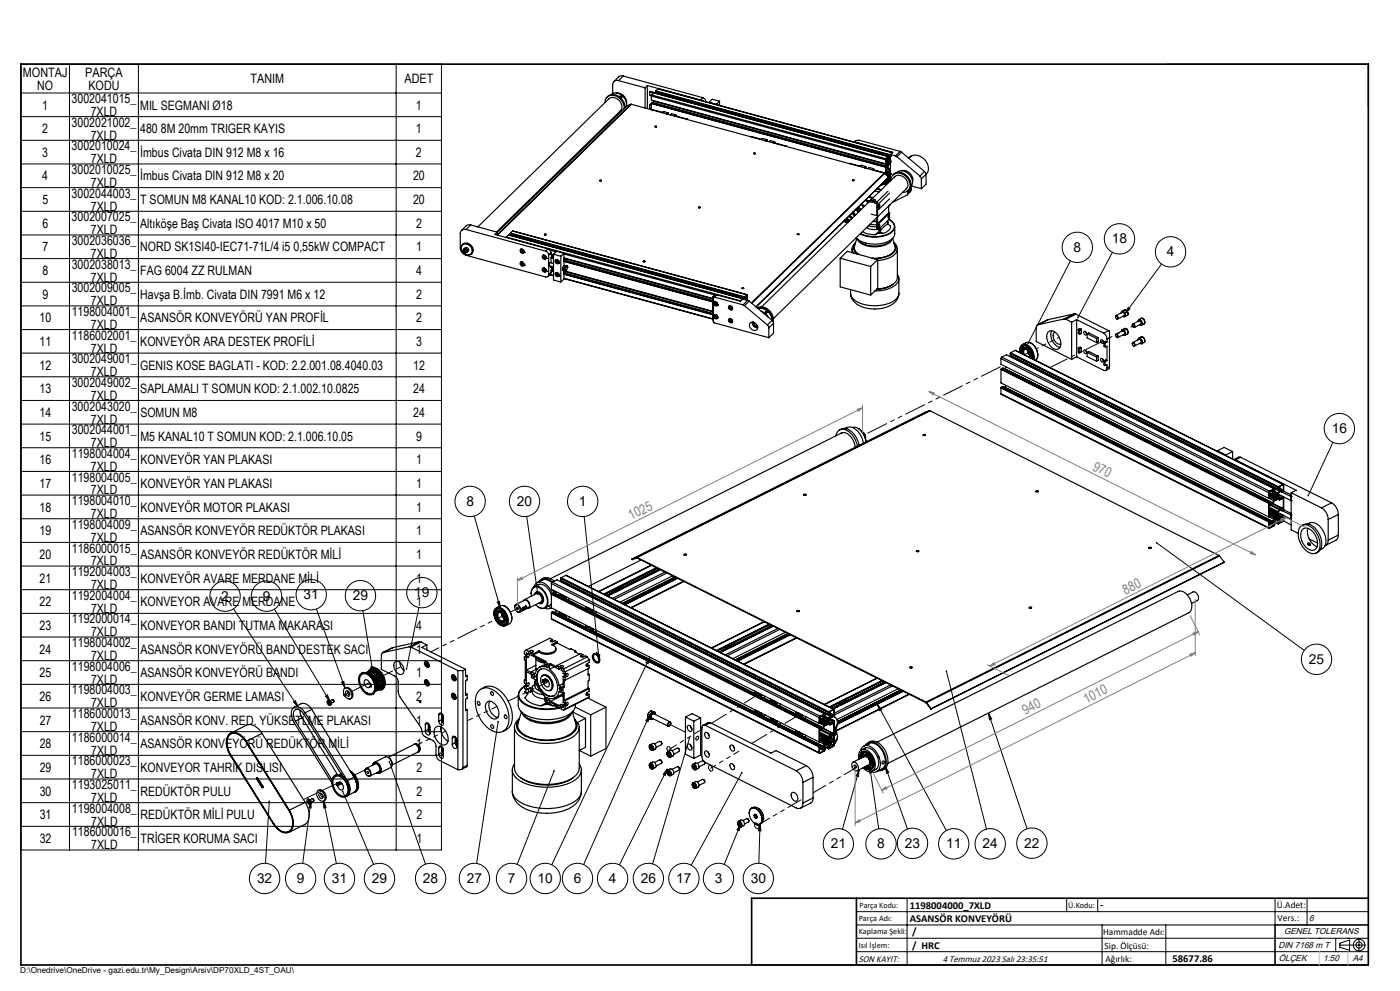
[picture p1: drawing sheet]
<svg xmlns="http://www.w3.org/2000/svg" width="420mm" height="297mm" viewBox="0 0 420 297" stroke-linecap="round" stroke-linejoin="round" font-family="sans-serif">
<defs><g id="words">
<g font-size="4.1">
<text x="322.1" y="75.5">8</text>
<text x="333.6" y="72.9">18</text>
<text x="350" y="76.8">4</text>
<text x="399.5" y="129.8">16</text>
<text x="139.9" y="151.6">8</text>
<text x="155.1" y="151.6">20</text>
<text x="173.7" y="151.6">1</text>
<text x="66.4" y="180">2</text>
<text x="78.8" y="180">9</text>
<text x="91.1" y="179.6">31</text>
<text x="105.8" y="179.9">29</text>
<text x="124.3" y="178.9">19</text>
<text x="392.7" y="198.9">25</text>
<text x="249.2" y="254.2">21</text>
<text x="263.2" y="254.2">8</text>
<text x="271.5" y="254.1">23</text>
<text x="283.8" y="254.2">11</text>
<text x="294.8" y="254.2">24</text>
<text x="307.3" y="254">22</text>
<text x="77.1" y="264.6">32</text>
<text x="89.1" y="264.6">9</text>
<text x="99.6" y="264.6">31</text>
<text x="111.6" y="264.6">29</text>
<text x="126.9" y="264.6">28</text>
<text x="140" y="264.6">27</text>
<text x="152.3" y="264.6">7</text>
<text x="161.3" y="264.6">10</text>
<text x="172.1" y="264.6">6</text>
<text x="182.6" y="264.6">4</text>
<text x="192.2" y="264.6">26</text>
<text x="202.9" y="264.6">17</text>
<text x="214.4" y="264.6">3</text>
<text x="225.2" y="264.6">30</text>
</g>
<g font-size="4.1" fill="#808080">
<text x="327.6" y="140.7" transform="rotate(27 327.6 140.7)">970</text>
<text x="189.4" y="155.9" transform="rotate(-27 189.4 155.9)">1025</text>
<text x="337.6" y="178.2" transform="rotate(-27 337.6 178.2)">880</text>
<text x="307.6" y="214.2" transform="rotate(-27 307.6 214.2)">940</text>
<text x="325.9" y="210.9" transform="rotate(-27 325.9 210.9)">1010</text>
</g>
<g font-size="3.9">
<text x="6.9" y="23">MONTAJ</text>
<text x="25.5" y="23">PARÇA</text>
<text x="11.2" y="26.9">NO</text>
<text x="26.5" y="26.9">KODU</text>
<text x="75.2" y="25">TANIM</text>
<text x="121.3" y="25">ADET</text>
<text x="12.7" y="32.8">1</text>
<text x="21.5" y="30.9">3002041015_</text>
<text x="27.2" y="34.8">7XLD</text>
<text x="42.1" y="32.8">MIL SEGMANI Ø18</text>
<text x="124.8" y="32.8">1</text>
<text x="12.7" y="39.9">2</text>
<text x="21.5" y="38">3002021002_</text>
<text x="27.2" y="41.9">7XLD</text>
<text x="42.1" y="39.9">480 8M 20mm TRIGER KAYIS</text>
<text x="124.8" y="39.9">1</text>
<text x="12.7" y="47">3</text>
<text x="21.5" y="45.1">3002010024_</text>
<text x="42.1" y="47">İmbus Civata DIN 912 M8 x 16</text>
<text x="124.8" y="47">2</text>
<text x="21.5" y="52.1">3002010025_</text>
<text x="27.2" y="48.9">7XLD</text>
<text x="12.7" y="54.1">4</text>
<text x="21.5" y="59.2">3002044003_</text>
<text x="27.2" y="56">7XLD</text>
<text x="42.1" y="54.1">İmbus Civata DIN 912 M8 x 20</text>
<text x="123.9" y="54.1">20</text>
<text x="12.7" y="61.2">5</text>
<text x="27.2" y="63.1">7XLD</text>
<text x="42.1" y="61.2">T SOMUN M8 KANAL10 KOD: 2.1.006.10.08</text>
<text x="123.9" y="61.2">20</text>
<text x="12.7" y="68.3">6</text>
<text x="21.5" y="66.3">3002007025_</text>
<text x="27.2" y="70.2">7XLD</text>
<text x="42.1" y="68.3">Altıköşe Baş Civata ISO 4017 M10 x 50</text>
<text x="124.8" y="68.3">2</text>
<text x="12.7" y="75.4">7</text>
<text x="21.5" y="73.4">3002036036_</text>
<text x="27.3" y="77.3">7XLD</text>
<text x="42.1" y="75.4">NORD SK1SI40-IEC71-71L/4 i5 0,55kW COMPACT</text>
<text x="124.8" y="75.4">1</text>
<text x="12.7" y="82.4">8</text>
<text x="21.5" y="80.5">3002038013_</text>
<text x="42.1" y="82.4">FAG 6004 ZZ RULMAN</text>
<text x="124.8" y="82.4">4</text>
<text x="12.7" y="89.5">9</text>
<text x="21.5" y="87.6">3002009005_</text>
<text x="27.3" y="84.4">7XLD</text>
<text x="42.1" y="89.5">Havşa B.İmb. Civata DIN 7991 M6 x 12</text>
<text x="124.8" y="89.5">2</text>
<text x="21.5" y="94.7">1198004001_</text>
<text x="27.3" y="91.5">7XLD</text>
<text x="11.8" y="96.6">10</text>
<text x="21.5" y="101.8">1186002001_</text>
<text x="27.3" y="98.6">7XLD</text>
<text x="42.1" y="96.6">ASANSÖR KONVEYÖRÜ YAN PROFİL</text>
<text x="124.8" y="96.6">2</text>
<text x="11.8" y="103.7">11</text>
<text x="27.3" y="105.7">7XLD</text>
<text x="42.1" y="103.7">KONVEYÖR ARA DESTEK PROFİLİ</text>
<text x="124.8" y="103.7">3</text>
<text x="11.8" y="110.8">12</text>
<text x="21.5" y="108.9">3002049001_</text>
<text x="27.3" y="112.7">7XLD</text>
<text x="42.1" y="110.8">GENIS KOSE BAGLATI - KOD: 2.2.001.08.4040.03</text>
<text x="123.9" y="110.8">12</text>
<text x="11.8" y="117.9">13</text>
<text x="21.5" y="116">3002049002_</text>
<text x="27.3" y="119.8">7XLD</text>
<text x="42.1" y="117.9">SAPLAMALI T SOMUN KOD: 2.1.002.10.0825</text>
<text x="124" y="117.9">24</text>
<text x="11.9" y="125">14</text>
<text x="21.5" y="123">3002043020_</text>
<text x="42.1" y="125">SOMUN M8</text>
<text x="124" y="125">24</text>
<text x="21.5" y="130.1">3002044001_</text>
<text x="27.3" y="126.9">7XLD</text>
<text x="11.9" y="132.1">15</text>
<text x="21.5" y="137.2">1198004004_</text>
<text x="27.3" y="134">7XLD</text>
<text x="42.1" y="132.1">M5 KANAL10 T SOMUN KOD: 2.1.006.10.05</text>
<text x="124.8" y="132.1">9</text>
<text x="11.9" y="139.2">16</text>
<text x="27.3" y="141.1">7XLD</text>
<text x="42.1" y="139.2">KONVEYÖR YAN PLAKASI</text>
<text x="124.9" y="139.2">1</text>
<text x="11.9" y="146.3">17</text>
<text x="21.5" y="144.3">1198004005_</text>
<text x="27.3" y="148.2">7XLD</text>
<text x="42.1" y="146.3">KONVEYÖR YAN PLAKASI</text>
<text x="124.9" y="146.3">1</text>
<text x="11.9" y="153.3">18</text>
<text x="21.5" y="151.4">1198004010_</text>
<text x="27.3" y="155.3">7XLD</text>
<text x="42.1" y="153.3">KONVEYÖR MOTOR PLAKASI</text>
<text x="124.9" y="153.3">1</text>
<text x="11.9" y="160.4">19</text>
<text x="21.5" y="158.5">1198004009_</text>
<text x="42.1" y="160.4">ASANSÖR KONVEYÖR REDÜKTÖR PLAKASI</text>
<text x="124.9" y="160.4">1</text>
<text x="11.9" y="167.5">20</text>
<text x="21.6" y="165.6">1186000015_</text>
<text x="27.3" y="162.4">7XLD</text>
<text x="42.1" y="167.5">ASANSÖR KONVEYÖR REDÜKTÖR MİLİ</text>
<text x="124.9" y="167.5">1</text>
<text x="21.6" y="172.7">1192004003_</text>
<text x="27.3" y="169.5">7XLD</text>
<text x="11.9" y="174.6">21</text>
<text x="21.6" y="179.8">1192004004_</text>
<text x="27.3" y="176.6">7XLD</text>
<text x="42.1" y="174.6">KONVEYÖR AVARE MERDANE MİLİ</text>
<text x="124.9" y="174.6">1</text>
<text x="11.9" y="181.7">22</text>
<text x="27.3" y="183.6">7XLD</text>
<text x="42.1" y="181.7">KONVEYOR AVARE MERDANE</text>
<text x="124.9" y="181.7">1</text>
<text x="11.9" y="188.8">23</text>
<text x="21.6" y="186.9">1192000014_</text>
<text x="27.3" y="190.7">7XLD</text>
<text x="42.1" y="188.8">KONVEYOR BANDI TUTMA MAKARASI</text>
<text x="124.9" y="188.8">4</text>
<text x="11.9" y="195.9">24</text>
<text x="21.6" y="193.9">1198004002_</text>
<text x="27.3" y="197.8">7XLD</text>
<text x="42.1" y="195.9">ASANSÖR KONVEYÖRÜ BAND DESTEK SACI</text>
<text x="124.9" y="195.9">1</text>
<text x="11.9" y="203">25</text>
<text x="21.6" y="201">1198004006_</text>
<text x="42.1" y="203">ASANSÖR KONVEYÖRÜ BANDI</text>
<text x="124.9" y="203">1</text>
<text x="21.6" y="208.1">1198004003_</text>
<text x="27.3" y="204.9">7XLD</text>
<text x="11.9" y="210.1">26</text>
<text x="21.6" y="215.2">1186000013_</text>
<text x="27.3" y="212">7XLD</text>
<text x="42.1" y="210.1">KONVEYÖR GERME LAMASI</text>
<text x="124.9" y="210.1">2</text>
<text x="11.9" y="217.2">27</text>
<text x="27.3" y="219.1">7XLD</text>
<text x="42.2" y="217.2">ASANSÖR KONV. RED. YÜKSETLME PLAKASI</text>
<text x="124.9" y="217.2">1</text>
<text x="11.9" y="224.2">28</text>
<text x="21.6" y="222.3">1186000014_</text>
<text x="27.3" y="226.2">7XLD</text>
<text x="42.2" y="224.2">ASANSÖR KONVEYÖRÜ REDÜKTÖR MİLİ</text>
<text x="124.9" y="224.2">1</text>
<text x="11.9" y="231.3">29</text>
<text x="21.6" y="229.4">1186000023_</text>
<text x="27.3" y="233.3">7XLD</text>
<text x="42.2" y="231.3">KONVEYOR TAHRIK DISLISI</text>
<text x="124.9" y="231.3">2</text>
<text x="11.9" y="238.4">30</text>
<text x="21.6" y="236.5">1193025011_</text>
<text x="42.2" y="238.4">REDÜKTÖR PULU</text>
<text x="124.9" y="238.4">2</text>
<text x="11.9" y="245.5">31</text>
<text x="21.6" y="243.6">1198004008_</text>
<text x="27.3" y="240.4">7XLD</text>
<text x="42.2" y="245.5">REDÜKTÖR MİLİ PULU</text>
<text x="124.9" y="245.5">2</text>
<text x="21.6" y="250.7">1186000016_</text>
<text x="27.3" y="247.5">7XLD</text>
<text x="11.9" y="252.6">32</text>
<text x="27.3" y="254.5">7XLD</text>
<text x="42.2" y="252.6">TRİGER KORUMA SACI</text>
<text x="124.9" y="252.6">1</text>
</g>
<g font-size="3.2">
<text x="272.9" y="272.3">1198004000_7XLD</text>
<text x="330" y="272.2">-</text>
<text x="272.9" y="276.3">ASANSÖR KONVEYÖRÜ</text>
<text x="273.7" y="280.3">/</text>
<text x="273.7" y="284.4">/ HRC</text>
<text x="351.8" y="288.3">58677.86</text>
</g>
<g font-size="2.8">
<text x="383" y="272.2">Ü.Adet:</text>
<text x="330.9" y="280.3">Hammadde Adı:</text>
<text x="383.3" y="276">Vers.:</text>
<text x="331.4" y="284.3">Sip. Ölçüsü:</text>
<text x="257.6" y="288.3">SON KAYIT:</text>
<text x="282.8" y="288.3">4 Temmuz 2023 Salı 23:35:51</text>
<text x="331.6" y="288.3">Ağırlık:</text>
</g>
<g font-size="2.6">
<text x="392.8" y="276">6</text>
<text x="385.2" y="279.9">GENEL TOLERANS</text>
<text x="383.5" y="284">DIN 7168 m T</text>
<text x="383.6" y="288.1">ÖLÇEK</text>
<text x="396.9" y="288.1">1:50</text>
<text x="405.8" y="288.1">A4</text>
</g>
<g font-size="2.5">
<text x="257.9" y="272">Parça Kodu:</text>
<text x="320.5" y="272">Ü.Kodu:</text>
<text x="257.6" y="280">Kaplama Şekli:</text>
<text x="257.6" y="276">Parça Adı:</text>
<text x="257.6" y="284.1">Isıl İşlem:</text>
<text x="6.1" y="291.6">D:\Onedrive\OneDrive - gazi.edu.tr\My_Design\Arsiv\DP70XLD_4ST_OAU\</text>
</g>
</g></defs>
<g fill="none" stroke="#000" stroke-width=".35">
<path d="M181.5 30.8a2.25 2.25 0 0 1 1.3-2.2 2.25 2.25 0 0 1 2.5 .4l.5 .5a3.6 3.6 0 0 1 1.4 3.1M182.1 29.1a3.2 3.2 0 0 1 5 1.4l.4 1.8M182.5 29.8a2.61 2.61 0 0 1 4.1 2.2l-.2 .9-.4 .4M182.7 29.5l-39.4 38.5M183.2 28.4h.1M183.2 28.4a3.1 3.1 0 0 1 4.6 2l.1 1.5M184.9 27.9a2.96 2.96 0 0 1 3.1 3.1M185 34.3h.4M185.6 24.2a1.29 1.29 0 0 0-1.8 1.2v2.6M185.6 24.2l7.9 2.1M186 29.1l.3 .2M186.2 33.1l-37.3 36.4"/>
<path d="M187 22.8l-1.2 .1-1.6 1.5M187 22.8l-1.4 1.4M187 22.8l23.9 6.5M189.3 31.3h.1M189.3 31.3l-1.2 .4-38.9 38M189.3 31.3l-40.1 39.1M189.4 31.3l75.9 20.6M189.4 31.3l-40.2 39.2M193.5 26.3v6.1M194.2 25.6l15.9 4.3M194.2 25.6l-.7 .7M194.2 25.6v7"/>
<path d="M194.9 27.6v.9l.5 .1M194.9 31.5v.8l.5 .2M194.9 27.6l.2-.2 1.6 .4M194.9 27.6l1.2 .3M194.9 31.5l.5 .1M195.4 31.3l-.3-.1-.2 .3M195.4 28.8l70.3 19.1M195.4 28.8v1.2l70.3 19.1M195.4 31v1.9M195.4 31l70.3 19.1M195.5 30.9v.1M195.5 30.9l.2-.2 70.3 19.1"/>
<path d="M195.5 31h-.1M195.5 31l70.3 19.1M195.5 30.9l70.3 19.1M195.5 28.5l-.1 .3M195.5 28.5l70.3 19.1M195.5 28.5l.7-.7 70.9 19.3M195.6 32.9l3.2 .8M196.1 30.3l-.1 .5M196.1 30.3l70.3 19.1M196.1 30.2v.1M196.5 38h.5M196.6 38h.1"/>
<path d="M196.7 38l.1 .1M196.7 27.4l70.3 19.2M196.7 27.8l70.3 19.2M196.7 27.4v.4M196.7 27.3l70.4 19.1M196.7 27.4l70.4 19.1M196.7 27.3v.1M196.7 27.4h.1M196.8 37.9l-.2 .1M196.9 38h.1M196.9 27.9v.1M197.4 26.6l70.3 19.1"/>
<path d="M197.4 26.6l70.3 19.2-.6 .6M197.4 26.6l-.7 .7M199.1 33.4l-.4 .4M199.1 33.4l1.3 .4M199.1 33.4l-.3 .4M200.4 33.8v.1M200.4 33.9l-.3 .3M200.4 33.8l-.4 .3M200.4 33.9h.1M200.5 33.9l-.3 .3M200.5 33.9v.4M201.1 34.4l.4-.3 1.2 .3"/>
<path d="M202.7 34.4l.2 .3M202.7 34.4l-.4 .4M202.9 34.8l-.1 .1M202.9 34.8l3.3 .9M202.9 34.7v.1M202.9 34.7l-.2 .2M206.2 35.7l-.1 .1M206.2 35.7v.1M210.1 29.9l.5 .3M210.9 29.3a1.19 1.19 0 0 1 .8 1.1M210.9 29.3l-.8 .6M211.7 30.4v.1"/>
<path d="M211.7 30.4l-.1 .1M212.7 30.7v.1M212.7 30.7l2.2 .6M214.9 31.3v.1M215.9 30.3l-1 1M215.9 30.3v1.3M215.9 30.3l-2.3-.6-.9 1M179.9 54.1l.4 .1M180 54.2h.1M180.1 54.2h.1M180.2 54.1l-.1 .1M225.2 41l3.2 .7"/>
<path d="M226.1 46l.4 .1M226.2 46.1h.1M226.3 46.1h.1M226.4 46l-.1 .1M228.8 41.5l-.5 .3M228.8 41.5l1.2 .3M228.8 41.5l-.4 .4M230 41.8l-.3 .4M230 42l-.2 .2 .3-.2M230 41.8v.2M230 42h.1M230.1 42v.3"/>
<path d="M230.7 42.5l.4-.4 1.2 .4M232.3 42.5l.3 .3M232.3 42.5l-.3 .3M232.6 42.9l-.2 .1M232.6 42.9l3.2 .9M232.6 42.8v.1M232.6 42.8l-.3 .1M235.8 43.8h-.1M235.8 43.8v.1M254.8 49l3.2 .8M255.7 54.1h.5M255.9 54.1h-.1"/>
<path d="M255.9 54.1h.1M256.3 42.5l11.5 3.1-.7 .7M256.3 42.5l.4-.3 1-.2 12.4 3.4M256.3 42.5v.1M258.4 49.6l-.4 .3M258.4 49.6l1.2 .3M258.4 49.6l-.3 .3M259.6 49.9v.1M259.6 49.9l-.3 .3M259.6 50l-.2 .3M259.6 50l.2 .1M259.7 59.9l1.5 .4v-.3"/>
<path d="M259.8 50.1l-.3 .2M259.8 50.1v.3M260.7 58.9l1.1 .6M260.8 58.8l1.2 .4-.8 .8M261.9 50.5l.3 .3M261.9 50.5l-1.2-.3-.3 .3M261.9 50.5l-.3 .4M262 59.9h.6l-.2 .5M262 59.9l-.2 .3M262 59.9v.5M262.2 50.9l-.1 .1M262.2 50.9l3.2 .9"/>
<path d="M262.2 50.8v.1M262.2 50.8l-.2 .2M262.4 57.3l1.3 .3M263 56.7l1.3 .3M263.4 56.3l.7 .6M265 54.7l.3 .2M265.2 54.9l-.7 .3M265.2 55.2l-1.1 .4M265.2 54.9v.3M265.3 55.2l.4 .1M265.3 51.9l.1 .1M265.3 54.9h-.1"/>
<path d="M265.3 54.4v.5M265.3 51.9l-39.9 38.9M265.4 55.1l.3 .1M265.4 52l1.2 1.1M265.4 51.8v.1M265.4 51.8v.2M265.4 54.3v.7l-.2 .2M265.4 52l-39.9 38.9M265.7 47.9v1.2M265.7 50.1v2.1M265.7 54v1.2M265.8 48.9h.1"/>
<path d="M265.8 54.1h.1M265.8 54.1v1.1M265.8 50.3h.2M265.8 51.8l.5 .2M265.8 54.1l.2 .1M265.8 50.1h-.1M265.8 49l-.1 .1M265.8 50v.1M265.8 48.8h.1M265.8 51.6l.9 .3M265.8 54.5l.6 .1M265.8 51.5l1 .3"/>
<path d="M265.8 48.4l.1 .1M265.8 48.3l.2 .1M265.8 48l.4 .2M265.8 52.2h.2M265.8 51.9l.4 .1M265.8 51.8l.8 .2M265.8 55.2h.1M265.8 51.5l1.1 .3M265.8 51.2l1.3 .4M265.8 50.8l1.3 .3M265.8 50.5l1.3 .4M265.8 47.6l-.1 .3"/>
<path d="M265.8 52.3h.1M265.9 48.9h.1M265.9 53.9h.1M265.9 53.9l-.1 .2M265.9 48.8v.1M265.9 48.8l-.1 .1M265.9 50.3h.1M265.9 49.9h.1M265.9 54.1l.1 .1M265.9 53.8h.1M265.9 49.9l-.1 2.4M265.9 48.5v.3"/>
<path d="M265.9 49.9v.4M265.9 52.3v.1M265.9 53.8v.3M265.9 53.8v.1M265.9 47.6l.3 .1M265.9 49l.6 .1M266 52.2l-.1 .1M266 48.4l-.1 .1M266 54h.1M266 52.3h.1M266 50.2h.1M266 50.3l1.1 .3-1.1-.3"/>
<path d="M266 48.5v.4l-.3 .2M266 49.8v.4M266 52.3v.2M266 49.8l-.2 .2M266 48.8l.5 .1M266 48.5l.5 .1M266 49.9l.2 .1M266 49.8l.3 .1M266 52.4l.5 .1M266 47.5l.3 .1M266.1 53.7h.2M266.2 52.2h.2"/>
<path d="M266.2 52.7h.3M266.2 48.3l.2 .1M266.2 53.9l-.2-.1v.2M266.2 53.9l-.2 .1M266.2 50l-.2 .2M266.2 47.3l.3 .1M266.2 52h.1M266.2 48.1v.1M266.2 54.4h.1M266.2 53.9h.1M266.2 48.3h.1M266.2 54.4l-.4-.1 .4 .1"/>
<path d="M266.2 52l-.2 .2M266.2 48.2l-.2 .2M266.2 53.9l-.2 .3M266.2 52.1h.1M266.3 54.3h.1M266.3 53.7l-.1 .2M266.3 52.1l-.3 .2M266.3 49.9l-.1 .1M266.3 48.3l-.3 .2M266.3 48l.2 .3 .1-.1M266.3 47.6l-.1 .1M266.3 47.7l-.1 .4"/>
<path d="M266.3 53.9l-.1 .5M266.3 52.1l.1 .1M266.3 48.3l.1 .1M266.3 47.2h.1M266.3 47.9l.4 .1M266.3 47.8l.5 .2M266.3 52.8h.2M266.3 54l.2 .1M266.3 54.4l.1 .1M266.3 47.8l.6 .1M266.3 54.4h.2M266.3 53.8l.7 .2"/>
<path d="M266.3 53.9l.8 .2M266.3 48.1l.3 .1M266.3 52h.3M266.4 47.5l.7 .2M266.4 52.2l.1 .3M266.4 48.4l.1 .2M266.4 47.2l-.6 .5v1.2M266.4 57.3l-3.3 3.2M266.4 47.2l.1 .2M266.4 53.3l-.1 .4M266.4 49.4l-.1 .5M266.4 54.5v.1"/>
<path d="M266.4 54.6l-.6 .6M266.4 53.5l.6 .1M266.5 52.8v.1M266.5 52.7h.1M266.5 52.5v.2M266.5 49.1l-.1 .3M266.5 48.9v.2M266.5 48.6v.3M266.5 47.4h.1M266.5 54.3h.1M266.5 47.4l-.2 .2M266.5 52.7v.1"/>
<path d="M266.5 54.3v.1M266.5 54.4l-.1 .1M266.5 54.3l-.2 .1M266.5 48.8h.1M266.5 49v.1M266.5 52.6h.1M266.5 49h.1M266.5 52.8l.2 .1M266.5 48.9l.2 .1M266.5 48.7l.4 .1M266.5 52.8h.1M266.5 52.8h.2"/>
<path d="M266.5 52.6l.4 .1M266.5 54.1v.5l-.7 .7-.1-.1M266.5 47l-.2 .7M266.5 48.5h.1M266.5 48.5v.3M266.5 48.9v.1M266.5 49.1h.1M266.5 52.4h.1M266.5 52.4v.2M266.5 54.1l-.2 .2M266.5 54.1l.6 .2M266.5 47l-.7 .6"/>
<path d="M266.5 47.1l.6 .1M266.5 48.7l.4 .2M266.5 48.5l.4 .1M266.5 52.9h.1M266.5 52.5l.4 .1M266.5 52.4l.4 .1M266.6 48.7v.1M266.6 48.8v.1M266.6 48.9h.1M266.6 52.6h.1M266.6 52.6v.1M266.6 52.7h.1"/>
<path d="M266.6 52.7l-.1 .1M266.6 52.9h.1M266.6 48.5h.1M266.6 52.4h.1M266.6 48.7l-.1 .1M266.6 48.9h.2M266.6 52.7l.2 .1M266.6 53.2l-39.8 38.8M266.6 48.9h-.1M266.6 52.6h-.1M266.6 52.6l.3 .1M266.6 53.2l.5 .1"/>
<path d="M266.6 49h.1M266.6 49.1h.1M266.6 52.2h.1M266.6 52.8h.1M266.6 52.8v.1M266.6 48.5l.3 .1M266.6 52.4l.3 .1M266.6 49v.1M266.6 48.3l.4 .1M266.6 48.5l.4 .1M266.6 52.8l.1 .1M266.6 52.2l.4 .1"/>
<path d="M266.6 52.4l.4 .1M266.6 53.1h.1M266.6 48.3v.1M266.6 48.4h.1M266.6 48.4v.1M266.6 52.2v.2M266.6 53h.1M266.6 48.4l.4 .1M266.6 52.9v.1M266.6 53.1l-39.8 38.9M266.6 53.1v.1M266.6 52.9l.1 .1"/>
<path d="M266.7 52.1h.1M266.7 48.3h.3M266.7 52.1l.3 .1M266.7 48.2h.1M266.7 48.2l-.1 .1M266.7 49.1h.1M266.7 53h-.1M266.7 48l-.1 .2M266.7 49h.1M266.7 51.9l-.1 .1M266.7 52.8v.1M266.7 52l-.1 .2"/>
<path d="M266.7 52.9h.1M266.7 51.9h.1M266.7 48h.1M266.7 49v.1M266.7 52.1h.3M266.8 53h.1M266.8 53l-.2 .1M266.8 49.2l-.8 1.1M266.8 49.2h.1M266.8 48v.2M266.8 51.8v.2M266.8 52.1h.2"/>
<path d="M266.8 48v.1M266.8 48.2h.1M266.8 48.2h-.1M266.8 48.9l-.1 .1M266.8 48.9v.1M266.8 49h.1M266.8 48h.1M266.8 52.8h-.1M266.8 52.8h.1M266.8 52.9h.1M266.8 51.9h.1M266.8 52h.1"/>
<path d="M266.8 52l-.1 .1M266.8 52l.1 .1M266.8 52.8v.1M266.8 48.1l.1 .1M266.8 48.2h.2M266.9 47.9l-.1 .1M266.9 48.2h.1M266.9 48.1v.1M266.9 51.8h-.1M266.9 52.6v.1M266.9 52v.1M266.9 52h.1"/>
<path d="M266.9 57.9l-3.3 3.2M266.9 59.6l-3.3 3.2M266.9 52.9l.2 .1M266.9 48.8h.1M266.9 52.7h.1M266.9 48.1l-.2 .1M266.9 48.9l-.1 .1M266.9 48.8v.1M266.9 52.7l-.1 .2M266.9 51.9h.1M266.9 49h.2M266.9 48v.1"/>
<path d="M266.9 51.9v.1M266.9 48.6v.2M266.9 48.6h.1M266.9 52.5v.1M266.9 52.5h.1M266.9 52.1h.1M267 48.6h.1M267 48.4h.1M267 48.3v.1M267 48.3h.1M267 48.1v.1M267 48.1l-.1 .1"/>
<path d="M267 52.5h.1M267 52.2v.1M267 52v.1M267 52h.1M267 48.1h.1M267 52.1v.1M267 52.1h.1M267 52h-.1M267 48.4v.2M267 48.2v.1M267 52.3v.2M267 52.3h.1"/>
<path d="M267 54l.1 .1M267 46.6v.4M267 53.6v.4M267 48.9h.1M267 52.8h.1M267.1 48.5v.3M267.1 52.1v.3M267.1 52.4v.3M267.1 52.8l-.3 .2M267.1 47.7l-.2 .2M267.1 48.9l-.3 .3M267.1 51.6l-.2 .2"/>
<path d="M267.1 46.8h.1M267.1 46.4v.1M267.1 48.3h.1M267.1 52.8h-.2M267.1 46.5l-.1 .1M267.1 48.9v.1M267.1 47.9h.1M267.1 51.7h.1M267.1 48.5v.1M267.1 52.4v.1M267.1 48.3v.2M267.1 51.6v.5"/>
<path d="M267.1 52.1h.1M267.1 48.2h.1M267.1 52h.1M267.1 54l.2 .1a2.25 2.25 0 0 1 1.3-2.2 2.25 2.25 0 0 1 2.5 .5 3 3 0 0 1 1 5l-1.3 .2M267.1 47.7v.6M267.1 53.4l-.6-.2-.2 .7M267.1 46.6h.1M267.1 53.5l-.1 .1M267.1 46.3v7.7M267.1 46.3l1.5 .4M267.1 46.6v.2M267.1 53.6v.2"/>
<path d="M267.1 51.5v.1M267.1 54v.1M267.1 47.5v.2M267.1 46.8l-.1 .2M267.1 51.4v.2M267.1 46.7v.1M267.9 52.4a3.2 3.2 0 0 1 5.2 1.7 2.48 2.48 0 0 1-.6 3v.6M268.3 53.1a2.63 2.63 0 0 1 2.8-.1 2.63 2.63 0 0 1 1.3 2.5l-.6 1.2M268.5 52.8l-40 39.2M268.6 46.7l.5 .3M269 51.7h.1M269 51.7a3.2 3.2 0 0 1 4.8 2.7l-.2 1.1-.4 .5"/>
<path d="M269.1 47l6.9 5.8M270.1 45.4l.4 .2M270.1 45.4l-1.5 1.3M270.4 51.2a2.81 2.81 0 0 1 3.4 3.4M270.5 45.6l-1.4 1.4M270.5 45.6l6.9 5.8M272 56.4l-40 39.1M272.5 57.7l-.5 .9-4.3 2M273.3 46.8a3.8 3.8 0 0 1 4.1 1 3.8 3.8 0 0 1 .7 4.1l-.3 .4M273.3 46.8l-.8 .5M273.3 46.8l-.6 .6M273.4 56.8l-.1 .5-1.1 1.1"/>
<path d="M273.4 56.8l-.9 .9M273.4 55.7l3 .8M273.4 55.7v1.1M276 52.8l.4 .8M276.4 53.6v2.9M277.4 51.4l.4 .8M277.4 51.4l-1.4 1.4M277.8 52.2v3l-1.4 1.3M277.8 52.2l-1.4 1.4M138.7 73.4a1.92 1.92 0 0 1 2.4 .3 1.92 1.92 0 0 1 .2 2.4 1.96 1.96 0 0 1-2.3-.4 1.96 1.96 0 0 1-.3-2.3zM138.7 73.3a1.92 1.92 0 0 1 2.6 .2 1.92 1.92 0 0 1 .1 2.6M138.7 73.3a1.94 1.94 0 0 1 2.5 .5 1.94 1.94 0 0 1 0 2.4 2.01 2.01 0 0 1-2.2-.6 2.01 2.01 0 0 1-.3-2.3z"/>
<path d="M139.2 74.6a.66 .66 0 0 0 .1 .8 .66 .66 0 0 0 .9 .1M139.2 74.6l.6-.4 .5 .1 .3 .7-.4 .5M139.2 74.6l.5-.1 .4 .2 .2 .4-.1 .4M139.4 75.1v-.2l.3-.1 .2 .2v.3l-.2 .1M139.4 75.1l.3 .3M139.6 74.8l.1 .3M139.6 74.8h.1M139.6 74.8v.2M139.6 75l-.2 .1M139.6 75l.1 .1M139.7 75.1l.1 .1M139.8 68.8a1.29 1.29 0 0 0-1.7 1.2v4.3a2.41 2.41 0 0 0 1.7 2.2l23.9 6.5a.65 .65 0 0 0 .9-.6"/>
<path d="M139.8 75.2l-.1 .2M139.8 68.8l23.9 6.5M141.2 67.4l-1.1 .1-1.7 1.6M141.2 67.4l-1.4 1.4M141.2 67.4l8 2.2M149.2 69.6l-.7 .7 15.9 4.3M149.2 69.6v.8M151.9 71l-.1 .2M151.9 71l70.3 19.2 .7-.6M151.9 71l.6-.6 71.1 19.3M153.1 70l70.3 19.1v.4M153.1 69.8l70.3 19.2"/>
<path d="M153.1 69.8v.6l70.3 19.1M153.3 70.5v.1M153.7 69.2l70.4 19.1M153.7 69.2l-.6 .6M153.7 69.2l70.3 19.1M156.1 78.6a.64 .64 0 0 1 1 .3 .64 .64 0 0 1-.5 .9l-.5-.5zM156.1 74.8a.65 .65 0 0 1 1 .2 .65 .65 0 0 1-.3 .9l-.7-.4zM156.3 78.6l-.1 .3 .2 .4 .6 .3 .2-.1M156.3 78.6h.1M156.3 74.7l-.1 .4 .2 .4 .4 .2 .4-.1M156.3 74.7h.1M156.5 79.1v-.3l.5 .2v.3l-.3 .1"/>
<path d="M156.5 75.3v-.3l.2-.1 .3 .2v.3l-.3 .1M156.5 79.1l.2 .3M156.5 75.3l.2 .2M156.6 75l.3 .3M156.6 74.9v.2M156.6 78.8v.1M156.6 78.9l-.1 .2M156.6 78.9l.3 .3M156.6 75.1l-.1 .2M156.6 75.1l.3 .2M156.7 78.8l.2 .4M156.7 78.6a.48 .48 0 0 0-.3 .7 .48 .48 0 0 0 .8-.1"/>
<path d="M156.7 74.7a.48 .48 0 0 0-.3 .8 .48 .48 0 0 0 .8-.2M156.7 74.9l-.1 .1M156.9 79.2l-.2 .2M156.9 75.3l-.2 .2M157.2 79.5h.1M157.2 75.6h.1M162.8 76.6a.65 .65 0 0 1 .9 .2 .65 .65 0 0 1-.3 .9l-.7-.5zM162.9 76.5a.67 .67 0 0 0 .2 .8 .67 .67 0 0 0 .8 .1M162.9 76.5h.1M163.1 77.1v-.3l.3-.1 .2 .2v.3l-.2 .1M163.1 77.1l.3 .2M163.3 76.9l.1 .1"/>
<path d="M163.3 76.5a.47 .47 0 0 0-.2 .8 .47 .47 0 0 0 .8-.2M163.3 76.9l-.2 .2M163.3 70.3h.5M163.4 77l.1 .1M163.5 70.3l-.1 .1M163.5 70.3h.1M163.5 70.3l.1 .1M163.5 77.1l-.1 .2M163.7 75.3l.5 .3 .4 .8M163.9 77.4h.1M164.4 74.6l.6 .4 .3 .7M164.4 74.6l-.7 .7"/>
<path d="M164.6 76.4v6M164.9 78.7l-.3 .5 .1 .4M165 75l1.8 .5M165.3 75.7l-.7 .7M165.3 75.7l.1 .6M165.3 79.8l.1 .3M165.3 76.2l.8 .2M165.3 77.3l.8 .2M165.3 77.2l.8 .2M165.3 77.1l.8 .2M165.5 76.3v.7M165.5 77l-.2 .2v1.6"/>
<path d="M165.5 76.9l.6 .2M165.5 76.4l.6 .2M166.1 79l-1.1-.3-.3 .6v.4l1.4 .3M166.1 76.2v7.7l2.1 .6M166.1 76.2l2.1 .6M166.7 77.9a.64 .64 0 0 1 1 .3 .64 .64 0 0 1-.6 .9l-.5-.5zM166.8 78a.51 .51 0 0 1 .8 .2 .51 .51 0 0 1-.4 .7l-.1-.1a.56 .56 0 0 1-.3-.8zM166.8 77.8v.1M166.9 77.8a.66 .66 0 0 0-.1 .9 .66 .66 0 0 0 .9 .1M166.9 78.5v-.3l.3-.1 .3 .2v.3l-.3 .1M166.9 78.5l.3 .2M167.1 78.1l.2 .3"/>
<path d="M167.1 78.1v.2M167.1 78.3l-.2 .2M167.1 78.3l.2 .1M167.3 78.4l.1 .1M167.4 78.5l-.2 .2M167.7 78.8h.1M168.2 76.8v7.7M168.8 79.7l.4 .1M169.2 75.9l-1 .9M169.2 75.9v3.9M169.2 75.9l-2.2-.6-.9 .9M169.2 77.3l44.6 12.1"/>
<path d="M169.2 78.3l44.6 12.2M169.2 78.3l44.6 12.1M169.2 78.2l44.6 12.1M169.2 76.1l45.2 12.3M169.2 77.9h.1M169.2 77.9l44.6 12.1M169.3 79.7l-.3 .4-.1 .9M169.3 79.6h.2M169.3 79.6l-.4 .7M169.3 79.6l.8 .1M169.4 79.6h.1M169.5 79.6h.2"/>
<path d="M169.6 77.4v.2M169.6 77.6l-.1 .4M169.6 77.6l44.2 12M170 79.7h-.2l-.2 .4M170 79.7l-.4 .4M170 79.7l.2 .4M170 79.7h.1M170.1 79.7l.1 .4M193 78.3l.4 .1M193.1 78.4h.1M193.1 78.4l.2-.1-.1 .1M193.2 78.4l.1 .1"/>
<path d="M209.6 62.2h.4M209.7 62.2v.1M209.7 62.2h.1M209.7 62.2l.1 .1M209.8 62.1l-.1 .1M210 62.2l-.1 .1M239.2 70.2h.5M239.4 70.3h-.1M239.4 70.3h.1M239.5 70.2l-.1 .1M239.6 70.3h-.1M252.1 77.4l9.1 2.5"/>
<path d="M252.1 77.4v8.6l9.1 2.4M252.1 77.4l2.1-2.1 9.1 2.5M253.2 66.3l.6 .3M253.5 66l.3 .1M253.8 66.1v.5M254.1 65.8l.6 .1-.3 .3M254.1 65.8l-.3 .3M254.1 65.8v.5M254.1 66.3l-.3 .3M254.4 66.2l-.3 .1M254.4 66.2v.4M254.4 66.2l.3 .1"/>
<path d="M254.7 64.8l.7 .8M255 64.5l.7 .9M255.6 63.9l.8 .8M255.6 74.6v1.1M256 63.5l.3 .6 .5 .3-.5-.3-.3-.6 .1 .4 .6 .5M256.5 63l.5 .1 .4 .6M256.6 76l.2-.2 .3 .3M256.6 72.8a2.02 2.02 0 0 0 .7 3.4M256.7 72.7a2.1 2.1 0 0 0-.7 3.1M256.7 62.8l.9 .8M256.8 62.8l.5 .2 .3 .5M256.9 62.6l.1 .1"/>
<path d="M256.9 71.3l.7 .8a7.8 7.8 0 0 0 9.6 0l.7-.8M256.9 62.6h.1M257 71.5l-.6 2.3a2.36 2.36 0 0 0 1.4 2.5M257 62.6l.7 .8-.7-.7M257 62.6v.1M257.2 71.6a5.3 5.3 0 0 0 5.3 2.4 5.2 5.2 0 0 0 5.1-2.4M257.4 62.2l.8 .8M257.4 62.1l.8 .8M257.5 62.1l.8 .7M258.2 70a9.6 9.6 0 0 0 9.5-.8 2.08 2.08 0 0 0-1-3.4 2.25 2.25 0 0 1 1.7 2.1 2.25 2.25 0 0 1-1.6 2.2 10.5 10.5 0 0 1-8.7 0M258.2 61.3l.8 .8M258.5 61l.8 .8"/>
<path d="M258.7 69.4l1.5 .7 2.4 .2M259.5 60.1l2.3 .6M260 68.2l1.3 .5 2 .1M260.2 60.4l.1 .5M260.2 60.4l.2 .4M260.3 60.3l-.1 .1M260.5 67.7l2.7 .2M260.6 60.4l.1 .1M261.1 67.2l1.9 .1M261.2 60l.6 .2M261.2 79.9v8.5M261.8 60.2v.5"/>
<path d="M261.8 66.4h1.2M261.9 66.3h1.1M262 60.4l-.2 .3M262.4 60.4h-.4M262.4 60.4v.5l.6 .1v.5l.6 .1M262.4 60.4l.7 .1M263 62.1v2.5l-1.6-.4M263 65.2v2.3l.6 .2M263 62.1l.6 .1M263 68.1l.6 .2M263.1 60.5l.5 .6M263.1 77.5l-.7 .1"/>
<path d="M263.1 77.5v.2M263.1 77.5l-.1 .2M263.3 61.8l-.3 .3M263.3 61.8l.5 .2M263.3 67l.3 .1M263.3 67.8l.5 .2M263.3 67.8l-.3 .3M263.3 77.8l-2.1 2.1M263.3 77.8v8.6l-2.1 2M263.3 69.6v.3M263.3 69.9l-.7 .4M263.3 69.6l-.7 .7"/>
<path d="M263.4 61.6l-.1 .2M263.4 67.6l-.1 .2M263.6 61.6l.3-.3-.1 .7M263.6 67.7l.3-.3-.1 .6M263.6 61.1v.5M263.6 62.2v.6M263.6 67.1v.6M263.6 68.3v.8l.5 .3M263.6 62.8l-.3-.1v4.3M263.8 62l-.2 .2M263.8 68l-.2 .3M263.8 69.8l-.5 .1"/>
<path d="M263.8 69.6h-.5M263.8 69.8l1.1 .2M263.8 69.6l1.1 .4M263.8 69.6v.2M264.1 68.3v1.1M266.2 66.1v1.1l-1.1 .8-1 1.4M266.2 66.5l.3 .1M266.5 66.6l-.3 .4 1 .8a2.49 2.49 0 0 1-2.3 2.2M266.5 66.6l-.3 .2M266.5 65.2l.1 .1M266.5 64.9l.4 .1M266.6 63.8l-3.3 3.2"/>
<path d="M266.6 63.8h.3M266.9 63.8v.6l-.4 .5 .1 .4M266.9 65v.6l-3.3 3.2-.6-.2v-.5M266.9 63.8l-3.3 3.3M266.9 65l-.3 .3M267.1 61.3l-.5 .4v2.1M267.8 71.5l.7 2.3a2.56 2.56 0 0 1-2.1 2.8l-2 .6-2.8 .2M268.1 72.7a2.27 2.27 0 0 1 1.1 2.3 2.27 2.27 0 0 1-1.6 1.8l-1.4 .7-2.9 .6M268.2 72.8a2.17 2.17 0 0 1-1 3.6l-2.7 .9-2.3 .2M268.4 68v2.1a3.6 3.6 0 0 1-3 2.7 9 9 0 0 1-8.5-1.6M269.2 74.6v8.5a4.4 4.4 0 0 1-4 3.2l-2.1 .3M162.8 80.4a.64 .64 0 0 1 1 .3 .64 .64 0 0 1-.5 .9l-.6-.5z"/>
<path d="M162.9 80.4a.67 .67 0 0 0 .2 .8 .67 .67 0 0 0 .8 .1M162.9 80.4h.1M163.1 80.9v-.3l.5 .2v.3l-.2 .1M163.1 80.9l.3 .3M163.3 80.6l.1 .3M163.3 80.4a.48 .48 0 0 0-.2 .7 .48 .48 0 0 0 .8-.1M163.3 80.6v.1M163.3 80.7l-.2 .2M163.3 80.7l.1 .2M163.4 80.9l.1 .1M163.5 81l-.1 .2M163.9 81.3h.1"/>
<path d="M164.9 82.4l1.2 .3M165 82.3l1.1 .2M165.3 81.7l-.9 1.2M165.3 81.1v.6M165.3 81.7l-.7 .7M165.3 80.1l.8 .2M165.3 81.1l.8 .2M165.3 81l.8 .2M165.5 80.2l-.2 .9M165.5 80.8l.6 .1M165.5 80.3l.6 .2M166.6 81.9a.65 .65 0 0 1 1 .1 .65 .65 0 0 1-.3 .9l-.6-.4z"/>
<path d="M166.8 81.8a.52 .52 0 0 1 .8 .2 .52 .52 0 0 1-.4 .8l-.1-.1a.56 .56 0 0 1-.3-.9zM166.8 81.7h.1M166.9 81.7a.64 .64 0 0 0-.1 .9 .64 .64 0 0 0 .9 .1M166.9 82.3v-.3l.6 .2v.3h-.3M166.9 82.3l.3 .2M167.1 82l.3 .4M167.1 82h.1M167.1 82v.2M167.1 82.2l-.2 .1M167.1 82.2l.3 .2M167.4 82.4l-.2 .1M167.7 82.7h.1"/>
<path d="M167.7 82.6v.1M168.6 80.7l.3 .1M168.9 80.3v.8l.5 .1M168.9 80.3l.5 .2M169.2 83.5l44.6 12.1M169.2 81.2v2.4l-1 .9M169.2 82.2l44.6 12.1M169.2 82.1l44.6 12.1M169.2 82l44.6 12.2M169.2 81.8l44.6 12.1M169.2 83.4l44.6 12.1M169.4 80.5v.4"/>
<path d="M169.4 81.2l.2 .1M169.4 80.9l.2 .4M169.4 80.9v.3M169.6 80.1l-.2 .4M169.6 80.1l-.2 .8M169.6 81.3v.1M169.6 81.4l-.1 .4M169.6 81.4l44.2 12M169.7 81.3l44.1 12M169.9 81.1l-.3 .2M169.9 81.1h.1M170.2 80.1h.1"/>
<path d="M170.2 80.1l-.2 .8-.4 .4M214.1 96.7l16.5 4.5M214.1 89h.2M214.1 89l-.3 .1v6.5l.3 1.1M214.1 89v7.7M214.2 94.4a.65 .65 0 0 1 1 .2 .65 .65 0 0 1-.3 1l-.7-.4zM214.2 90.6a.63 .63 0 0 1 1 .2 .63 .63 0 0 1-.5 .9l-.5-.5zM214.3 89l8.6 2.4M214.4 94.4l-.2 .4 .3 .4 .8 .2M214.4 90.6v.7l.5 .3 .4-.1M214.4 90.6a.51 .51 0 0 1 .9 .3 .51 .51 0 0 1-.7 .5l-.3-.5zM214.4 94.4h.1"/>
<path d="M214.4 90.6h.1M214.5 95v-.3l.3-.1 .3 .2v.3l-.3 .1M214.5 91.1v-.3l.3-.1 .3 .6h-.3M214.5 95l.3 .2M214.5 91.1l.3 .2M214.7 94.6l.4 .4M214.7 90.8l.3 .4M214.7 90.8h.1M214.7 90.8v.1M214.7 94.6v.2M214.7 94.8l-.2 .2M214.7 94.8l.3 .2"/>
<path d="M214.7 90.9l-.2 .2M214.7 90.9l.3 .3M215 95l-.2 .2M215 95h.1M215 91.2l-.2 .1M215 88.4h-.5l-.6 .5M215 88.4l-.7 .6M215 88.4l7.1 1.9 .7-.7 1.5 .4M215.3 91.5h.1M215.3 95.3h.1M215.3 95.3v.1M215.3 91.4v.1"/>
<path d="M218.6 91.9a.64 .64 0 0 1 1 .1 .64 .64 0 0 1-.3 .9l-.6-.4zM218.7 95.6a.64 .64 0 0 1 .9 .3 .64 .64 0 0 1-.3 .9l-.4-.2a.65 .65 0 0 1-.2-1zM218.8 91.8l-.1 .3 .1 .4 .5 .3 .4-.1M218.8 95.6l-.1 .4 .1 .3 .6 .4 .3-.1M218.9 91.7l-.1 .1M218.9 95.5l-.1 .1M218.9 92.3v-.3l.3-.1 .3 .3v.3h-.3M218.9 96.2v-.3l.6 .1v.3l-.3 .1M218.9 92.3l.3 .2M218.9 96.2l.3 .2M219.1 92l.2 .2M219.1 95.8l.2 .3"/>
<path d="M219.1 92v.1M219.1 95.8v.2M219.1 92.1l-.2 .2M219.1 92.1l.2 .1M219.1 96l-.2 .2M219.1 96l.2 .1M219.3 92.2l.1 .2M219.3 96.1l.1 .1M219.4 92.4l-.2 .1M219.4 96.2l-.2 .2M219.7 96.6h.1M219.7 92.7h.1"/>
<path d="M219.7 92.6v.1M219.8 92.6l-.1 .1M222.6 86.4l.4 .1M222.7 86.5h.1M222.8 86.5h.1M222.9 89.6h.1M222.9 86.4l-.1 .1M222.9 91.4l.4 .2M223.3 91.6l6.9 5.8M223.4 89v.4M223.4 89.4h.1M223.5 89.1l.1 .1"/>
<path d="M223.5 89.1l-.1 .1M223.6 89.7v.1M223.6 89.3h.1M223.6 89.3v.4M223.6 89.3l-.2 .2M223.6 89.2l.1 .5M223.6 89.2l-.2 .2M223.7 89.7h.1M223.7 89.4h.2M223.7 89.4l.2 .1M223.9 89.6h.1M223.9 89.6l-.2 .2"/>
<path d="M223.9 89.5h.1M223.9 89.6v.3M223.9 89.5l-.2 .2M223.9 89.8h.1M223.9 89.5v.3M223.9 89.5h.2M223.9 89.7h.1M224 88.5h.1M224 88.3l.2 1.3-.2 .3M224 89.6v.1M224 88.3l-.6 .7M224 89.7l-.1 .1"/>
<path d="M224.1 89.5v.1M224.1 88.5l-.6 .6M224.1 88.5v1M224.1 89.6h-.1M224.3 90l.5 .2M224.3 90l-1.4 1.4M224.8 90.2l-1.5 1.4M224.8 90.2l6.8 5.8M225 96.9a1.41 1.41 0 0 1 1.8 .2 1.41 1.41 0 0 1 .1 1.8 1.52 1.52 0 0 1-1.6-.4 1.52 1.52 0 0 1-.3-1.6zM225.7 96.6l.1 .6a1.52 1.52 0 0 0 1.5 1M225.7 96.6v.1a1.62 1.62 0 0 0 1.6 1.5M226 96.6l.2 .8 1.1 .5"/>
<path d="M226.1 96.6l.3 .9 .9 .3-.8-.3-.4-.9 .2 .8 1 .5M227.2 92.2a3.6 3.6 0 0 1 4.7 4.1M227.2 92.3a3.8 3.8 0 0 1 4.5 3.8M227.4 92.5a3.5 3.5 0 0 1 4.1 3.5M228.3 93.2l1.1 .6 1 1.2M229.6 93.6l.3 .2M230.2 97.4l.4 .8M230.6 98.2v3M231.6 96l.5 .9M231.6 96l-1.4 1.4M232.1 96.9l-1.5 1.3M232.1 96.9v2.9l-1.5 1.4"/>
<path d="M255.2 87.9a5.6 5.6 0 0 0 5.7 4.6 8.7 8.7 0 0 0 8.2-2.8l.6-1.8M255.2 87.9a4.3 4.3 0 0 0 3.8 3.3 11.4 11.4 0 0 0 10-1.7l.5-.7 .2-.9M255.2 86.8v1.1M267.9 85.2l-2.5 1.2-2.5 .3M269.2 82.2a2.5 2.5 0 0 1-1.4 3.8l-2.9 1-2.5 .2M269.7 83.5v4.4M314.4 95.8h-.1M314.4 95.8l-3.1 1.6M314.5 99.5a2.02 2.02 0 0 1 2.9 1 2.96 2.96 0 0 1 0 4.1 3.3 3.3 0 0 1-3.4-3.4l.1-1zM315.5 99.1a3.9 3.9 0 0 0 2.5 5M316.4 99.5a2.29 2.29 0 0 0 1.8 3.6M319.2 95.6l-8.1 1.9-.2 .6v4.3l10.6 5.3"/>
<path d="M319.2 95.6l.6 .1M319.8 95.7l1.7 .9M321.5 96.6v11.1M322.3 94.1l.5 .1M322.3 94.1l-3.1 1.5M322.3 94.1l-7.9 1.7M322.8 94.2l-3 1.5M322.8 94.2l9.8 4.9M323 95.8l8.1 4M323 95.8l-1.5 .8M323 95.8v11.1M323.5 98.7l.4 .2"/>
<path d="M323.5 98.7v1.2l.4 .3M323.9 98.9v1.3M324.4 98.7v1.2l-.5 .3M324.4 98.7l-.4-.2-.5 .2M324.4 98.7l-.5 .2M325.2 99.3a.55 .55 0 0 1 .7 .4 .55 .55 0 0 1-.4 .7l-.3-.5zM325.7 99.5l.2 .4M331.1 99.8a2.16 2.16 0 0 1 1 1.8M332.6 99.1l.2 .1v2M332.6 99.1l-1.5 .7M334.6 94.9a.36 .36 0 0 1 .4-.4 .36 .36 0 0 1 .4 .4 .37 .37 0 0 1 .1 .5 .37 .37 0 0 1-.5 .1h-.1M334.7 94.7a.43 .43 0 0 1 .6 .3 .43 .43 0 0 1-.3 .5l-.3-.3z"/>
<path d="M334.8 94.6l2-1 .4 .3v.7l-1.9 1M336.3 93.8a.61 .61 0 0 1 .7-.6 .61 .61 0 0 1 .5 .7 .55 .55 0 0 1 .1 .8 .55 .55 0 0 1-.7 .1M336.3 99.4a.61 .61 0 0 1 .7-.6 .61 .61 0 0 1 .5 .7 .55 .55 0 0 1 .1 .8 .55 .55 0 0 1-.7 .1M336.6 93.7a.57 .57 0 0 1 .8 .2 .57 .57 0 0 1-.3 .8M336.6 99.2a.57 .57 0 0 1 .8 .3 .57 .57 0 0 1-.3 .8M337.3 92.9a1.01 1.01 0 0 1 1 .6 1.01 1.01 0 0 1-.1 1M337.3 98.5a1.03 1.03 0 0 1 1 .5 1.03 1.03 0 0 1-.1 1.1M337.3 92.9h.1M337.3 92.9a1.05 1.05 0 0 1 1 1.6l-.1 .1M337.3 98.5a1.08 1.08 0 0 1 .9 1.6M337.3 92.9l-.7 .4M337.3 98.5l-.7 .3"/>
<path d="M337.3 98.5h.1M338.1 94.6l-.7 .3M338.1 94.6h.1M339.7 97.5a.4 .4 0 0 1 .4-.4 .4 .4 0 0 1 .4 .5 .33 .33 0 0 1 0 .5 .33 .33 0 0 1-.5-.1M339.8 97.3a.44 .44 0 0 1 .5 .2 .44 .44 0 0 1-.2 .6l-.3-.3zM339.9 97.1l1.9-1 .5 .4v.7l-1.9 .9M341.4 96.3a.57 .57 0 0 1 .5-.5 .57 .57 0 0 1 .6 .5 .62 .62 0 0 1 .3 .8 .62 .62 0 0 1-.9 .3v-.1M341.7 96.2a.57 .57 0 0 1 .7 .3 .57 .57 0 0 1-.2 .7M342.4 95.4a1.03 1.03 0 0 1 .9 .6 1.03 1.03 0 0 1-.1 1.1M342.4 95.4h.1M342.4 95.4a1.07 1.07 0 0 1 .8 1.7M342.4 95.4l-.8 .4"/>
<path d="M343.2 97.1l-.7 .4M343.2 97.1h.1M300.3 118l80.4 40.3M300.3 107.5l80.3 40.1M300.3 107.5v1.7l80.3 40.1M300.3 110.7v4.1l80.3 40.1M300.3 116.3v1.7M300.3 110.7l80.3 40.1M300.3 116.3l80.3 40.1M300.3 118l80.3 40.1M300.4 110.6l80.3 40.2M300.4 110.6l-.1 .1"/>
<path d="M300.4 110.5l80.3 40.2M300.4 110.5v.1M300.4 116.1v.1M300.4 110.5l.5-.2 80.9 40.4M300.4 116.2l80.3 40.1M300.4 116.2l-.1 .1M300.4 116.1l.5-.3 80.3 40.2M300.4 116.1l80.3 40.1M300.5 107l-.2 .5M300.5 107l80.3 40.2M300.5 107l1.4-.7 80.3 40.2M301.5 116.1h-.1"/>
<path d="M301.5 116.1l80.3 40.1M301.8 110l-.4 .6M301.8 115.5l-.3 .6M303.1 105.9l80.3 40.2M303.1 105.9v.6l80.3 40.1M303.2 105.9l80.3 40.1M303.2 105.7l80.3 40.2M303.2 105.7v.2M303.2 105.9h-.1M303.5 107l80.3 40.2M303.5 107v.1M303.6 106.8l-.1 .2"/>
<path d="M303.6 106.8l80.3 40.2M303.6 106.7v.1M304.6 105l80.4 40.2M304.6 105l80.3 40.2M304.6 105l-1.4 .7M306.1 104.2v1.5a1.6 1.6 0 0 1 .1-1.7 1.6 1.6 0 0 1 1.5-.7 4 4 0 0 1 2.3 4.4M306.1 104.1a1.55 1.55 0 0 1 1.3-1 1.55 1.55 0 0 1 1.5 .9 4 4 0 0 1 1.2 3.7M306.4 105.8a1.45 1.45 0 0 1 0-1.5 1.45 1.45 0 0 1 1.4-.7 3.4 3.4 0 0 1 1.9 3.9M306.8 106a1.16 1.16 0 0 1 .4-1.7 1.16 1.16 0 0 1 1.7 .8 2.46 2.46 0 0 1 .4 2.2M307.1 103.6a1.96 1.96 0 0 0-.3 2.3M307.2 106.2a.9 .9 0 0 1-.2-1.2 .9 .9 0 0 1 1.2-.3 2.06 2.06 0 0 1 .8 2.4M307.2 104.2a1.31 1.31 0 0 1 1.9 .6"/>
<path d="M307.3 106.3a.94 .94 0 0 1-.3-1.1 .94 .94 0 0 1 .9-.6l1 1 .2 .7-.2 .8M308.2 104.7v.1a2.21 2.21 0 0 0 .9 1.8l-.7-.9-.2-.9M309 102.7l-.8-.1-1.4 .7M309 102.7a3.8 3.8 0 0 1 1.9 5.1l-.2 .2M309 102.7a4.1 4.1 0 0 1 2.2 4.6M309.7 105.8v1l-.3 .5M323 106.9l8.1 4.1a.69 .69 0 0 0 .7-.1 .69 .69 0 0 0 .3-.7M323 106.9l-1.5 .8M323.5 104.3v1.2l.4 .2M323.5 104.3l.4 .2M323.9 104.5v1.2M324.4 104.2v1.3l-.5 .2"/>
<path d="M324.4 104.2l-.4-.2-.5 .3M324.4 104.2l-.5 .3M325.2 104.9a.61 .61 0 0 1 .7 .3 .61 .61 0 0 1-.2 .8 .75 .75 0 0 1-.5-1.1zM325.7 105l.2 .5M326.1 105.6l.5-.3 2.9 1.4M326.1 100l.5-.2 2.9 1.4M326.1 100l2.9 1.5M326.1 100v1.3l2.9 1.4M326.1 105.6v1.3l2.9 1.4M326.1 105.6l2.9 1.4M329 101.5v1.2M329 107v1.3"/>
<path d="M329.5 101.2v1.2l-.5 .3M329.5 106.7v1.3l-.5 .3M329.5 101.2l-.5 .3M329.5 106.7l-.5 .3M330.3 101.8a.56 .56 0 0 1 .6 .4 .56 .56 0 0 1-.3 .7 .75 .75 0 0 1-.3-1.1zM330.3 107.4a.56 .56 0 0 1 .6 .4 .56 .56 0 0 1-.3 .7 .75 .75 0 0 1-.3-1.1zM330.8 102l.2 .4M330.8 107.6l.2 .4M331.2 102.5l.4 .3M331.2 102.5v1.3l.4 .2M331.2 108.1v1.3l.4 .2M331.2 108.1l.4 .2"/>
<path d="M331.6 104l.5-.3v4.4M331.6 109.6l.5-.3v.9M331.6 102.8v1.2M331.6 108.3v1.3M332.1 102.5l-.4-.2-.5 .2M332.1 101.6v.9M332.1 108.1l-.4-.2-.5 .2M332.1 108.1l-.5 .2M332.1 102.5l-.5 .3M332.8 109.9v.6l-1.1 .5M332.8 101.2l-.7 .4M332.8 109.9l-.7 .3"/>
<path d="M332.8 101.2v8.7M334.6 100.5a.36 .36 0 0 1 .4-.5 .36 .36 0 0 1 .4 .5 .37 .37 0 0 1 .1 .5 .37 .37 0 0 1-.5 .1l-.1-.1M334.7 100.3a.43 .43 0 0 1 .6 .3 .43 .43 0 0 1-.3 .5l-.3-.3zM334.8 100.2l1.9-1 .5 .2 .1 .8-2 1M338.1 100.2l-.7 .3M338.2 100.1l-.1 .1M339.7 103a.36 .36 0 0 1 .3-.4 .36 .36 0 0 1 .4 .4 .37 .37 0 0 1 .1 .5 .37 .37 0 0 1-.5 .1M339.8 102.8a.39 .39 0 0 1 .5 .3 .39 .39 0 0 1-.4 .5zM339.9 102.7l1.9-1 .5 .4v.6l-1.9 1M341.4 101.9a.56 .56 0 0 1 .5-.6 .56 .56 0 0 1 .6 .5 .62 .62 0 0 1 .3 .9 .62 .62 0 0 1-.9 .2M341.7 101.8a.55 .55 0 0 1 .7 .2 .55 .55 0 0 1-.2 .8M342.4 101a1.03 1.03 0 0 1 .9 .6 1.03 1.03 0 0 1-.1 1.1"/>
<path d="M342.4 101h.1M342.4 101a1.06 1.06 0 0 1 .8 1.7M342.4 101l-.8 .3M343.2 102.7l-.7 .3M343.2 102.7h.1M250.8 130.6a2.19 2.19 0 0 1 1.5-1.9 2.19 2.19 0 0 1 2.4 .7 7.1 7.1 0 0 1 2.5 4.3M251.9 128.8a3.3 3.3 0 0 1 4.5 1.6l1 1.7 .3 1.4M252.2 129.9a2.53 2.53 0 0 1 3.3 1.3l.6 1.1 .4 1.8M252.6 129.7l-87.5 43.7M253.8 128.4l.3-.2-.5 .2a2.84 2.84 0 0 1 3.9 1l1.2 2 .3 1.4M255.7 128.1a3.5 3.5 0 0 1 3.8 3.1l.3 1.2a5.1 5.1 0 0 0-2.1-3.8M258.6 129.4a2.02 2.02 0 0 1 1 2.1"/>
<path d="M258.9 129.5l.5 .6 .3 1.1M276.9 130.3l.4-.2 .3 .2a.41 .41 0 0 1-.3 .2 .41 .41 0 0 1-.4-.2zM276.9 130.5h.7M278.8 123.1h.2M278.8 123.1l-87.8 43.9M278.8 123.1l-1.3 .5-87.9 43.9M279 123.1l86.7 43.4M279 123.1l-87.9 44M365.2 135.1l2.6 1.2M365.2 135.1v.2M365.2 135.1l2-1 2.6 1.3M367.8 136.3v.2"/>
<path d="M369.8 135.4l-2 .9M369.8 135.4v2.1M370.7 137.8l18.2 9.1-1.6 .8M372.2 137.1l-.5-.1-1.5 .7 .5 .1M372.2 137.1l-1.5 .7M372.2 137.1l27.3 13.6M241.1 148.2l.6-.1v.3a.36 .36 0 0 1-.4 .1 .36 .36 0 0 1-.2-.3zM241.1 148.4h.7M310.7 147.2l.2-.1a.32 .32 0 0 1 .4-.1 .32 .32 0 0 1 .1 .4zM310.8 147.4h.7M380.6 154.9l.1 .1M380.6 147.6v1.7"/>
<path d="M380.6 150.8v4.1M380.6 156.4v1.7M380.6 149.3l.1 .1M380.7 158.1l.1 .1M380.7 149.1h.1M380.7 156.6l.4 .2M380.7 147.6v1.5M380.7 156.6v1.5M380.7 148.9l.2 .1M380.7 156.9l1.4 .6M380.7 148.2l.4 .2M380.7 148.4l.4 .2"/>
<path d="M380.7 148.9l.4 .1M380.7 147.6l1 .6M380.7 147.6l1 .5M380.7 150.7l.5-.3v.6M380.7 156.5v.1M380.7 151l.4 .2M380.7 153.1l1.2 .6M380.7 151v3.7l.2-.1M380.7 156.3l-.1 .1M380.7 150.7v.1M380.7 156.2v.1M380.7 150.8h-.1"/>
<path d="M380.7 153.2l1 .5M380.7 154.5l.2 .1M380.7 152.6l2.1 1.1M380.7 152.5l2.2 1.1M380.7 153.8l.4 .2M380.7 153.9l.4 .2M380.7 154.4l.4 .2M380.7 152.9l1.9 1M380.7 152.4l2.4 1.2M380.7 152l2.8 1.3M380.7 151.2l3.1 1.6M380.8 149.4l1.3 .7"/>
<path d="M380.8 154.9l1.3 .7M380.8 147.2l-.2 .4M380.9 149.2h.1M380.9 149v.2M380.9 154.6h.2M380.9 149l-.2 .1M381 150.7h.1M381.1 156.2v.6l.6-.3M381.1 156.2h.1M381.1 156.2l-.4 .3M381.1 154.6h.1M381.1 150.7h.1"/>
<path d="M381.1 149h.1M381.1 149l-.2 .2M381.1 148.6v.4M381.1 150.7v.5M381.1 154.1v.5M381.1 150.7l-.4 .3M381.1 154v.1M381.1 148.4v.2M381.2 156.6h.1M381.2 156l-.5 .2M381.2 156v.6M381.2 154.7l-.5 .3"/>
<path d="M381.2 148.9l1 .5M381.2 154.4l1 .5M381.2 147.2l.5 .2M381.2 151h.1M381.2 150.6l.4 .2M381.2 149.1l1 .5M381.2 156.1l.4 .3M381.2 154.7l1 .5M381.2 151.2l2.8 1.4M381.3 148.5l.9 .4M381.3 154.1l.9 .4M381.4 147.1l.4 .2"/>
<path d="M381.6 153.9h.2M381.6 153.9l-.4 .2v.6M381.6 156.4l-.4 .2M381.6 150.8l-.4 .2M381.6 148.3l.5 .3M381.6 153.9l.5 .2M381.7 157.2h.1M381.7 156.5h.1M381.7 153.7h.2M381.7 148.1v.1M381.7 157.2l-1-.5 1 .5M381.7 147.4v.7"/>
<path d="M381.7 156.5v.7M381.7 153.7l-.6 .3M381.7 148.2l-.6 .2M381.7 146.9l.5 .2M381.7 148.3h.1M381.7 153.9h.1M381.8 156.2l-.2 .2M381.8 150.7l-.2 .1M381.8 148.3l-.6 .3v.6l-.5 .2M381.8 153.9l.3 .2M381.8 148.3l.3 .3M381.8 147.3l-.1 .1"/>
<path d="M381.8 157.2l.3 .1M381.8 156.5v.6l.5-.3M381.8 147.6l1 .5M381.8 147.5l1.1 .6M381.8 156.6l.5 .2M381.8 147.9l.8 .4M381.9 146.8l.2 .1M381.9 147.4l1.2 .6M381.9 153.7l.4 .3 .3-.1M382 157.2l.2 .1M382 156.2l1.5 .8M382 156.2l1.4 .7"/>
<path d="M382.1 146.9v-.2l-1.4 .9M382.1 146.9l.1 .2M382.1 157.5l-1.3 .7M382.1 157.3v.2M382.1 154.1l.1 .4M382.1 148.6l.1 .3M382.1 150.1l-.3 .6M382.1 155.6l-.3 .6M382.2 154.9v.3M382.2 149.4v.2M382.2 154.8l-1-.5 1 .6M382.2 154.8v.1"/>
<path d="M382.2 149.3h.1M382.2 149.3l-1-.5 1 .5M382.2 155.2l-.1 .4M382.2 154.5v.3M382.2 149.6l-.1 .5M382.2 148.9v.4M382.2 157.1h.1M382.2 147.1h.1M382.2 157.1v.2M382.2 154.9h.1M382.2 149.3v.1M382.2 157.3h-.1"/>
<path d="M382.2 157.1l-.4 .1M382.2 147.1l-.4 .2M382.2 146.5l-1.4 .7M382.2 146.5l.1 .1M382.2 146.6h.1M382.2 155.7l1.2 .6M382.3 149.1h.1M382.3 149.4h.1M382.3 149.4l.1 .2M382.3 154.7h.1M382.3 155l.1 .1M382.3 149.4l.2 .1"/>
<path d="M382.3 154.9l.2 .1M382.3 149.4l.1 .1M382.3 154.6l.1 .1M382.3 147.2l1.2 .6M382.3 149.4l.5 .1M382.3 148.9l.9 .5M382.3 154.9l.5 .2M382.3 154.5l.9 .5M382.3 154.5l.9 .4M382.3 146.6v.6l-.5 .2v.7l.5 .3 .3-.1M382.3 156.8l-.1 .8-1.4 .8-.2-.3M382.3 149.5l.1 .1"/>
<path d="M382.3 155.1h.1M382.4 148.8h.1M382.4 148.8l-.1 .3M382.4 149.1h.1M382.4 154.4h.1M382.4 154.4l-.1 .3M382.4 154.7h.1M382.4 154.9l-.1 .1M382.4 149.1h-.1M382.4 154.7h-.1M382.4 149.1v.2M382.4 149.3l-.1 .1"/>
<path d="M382.4 154.7v.1M382.4 154.8v.1M382.4 149.2l.5 .3M382.4 154.5l.7 .4M382.4 154.8l.5 .2M382.4 149.5v.1M382.4 155.1h.1M382.5 148.8h-.1M382.5 149.5h-.1M382.5 149.5h.1M382.5 155l-.1 .1M382.5 155l.1 .1"/>
<path d="M382.5 149.7h.1M382.5 149.7h.2M382.5 154.1h.1M382.5 154.1l-.1 .3M382.5 155.3h.2M382.5 155.3h.1M382.5 148.7l.8 .4M382.5 154.3l.8 .4M382.5 148.8l.7 .3M382.5 154.3l.7 .4M382.6 149.5h.1M382.6 155.1h.1"/>
<path d="M382.6 149.6l.1 .1M382.6 148.7l.7 .4M382.6 155.2l.1 .1M382.6 154.3l.7 .4M382.6 148.6v.1M382.6 148.7l-.1 .1M382.6 149.5v.1M382.6 155.1l-.1 .2M382.6 148.5l.7 .3M382.6 149.6l-.1 .1M382.6 149.6l.2 .1M382.6 148.4l.7 .4"/>
<path d="M382.6 155.1l.2 .2M382.6 155.5l1.2 .6M382.7 148.4h.1M382.7 148.3l-.1 .3M382.7 148.3h.1M382.7 153.9h.1M382.7 153.9l-.2 .2M382.7 155.4l1.2 .6M382.8 149.7h-.1M382.8 149.6h.1M382.8 148.4h.1M382.8 154h.1"/>
<path d="M382.8 155.3h-.1M382.8 148.3v.1M382.8 149.6v.1M382.8 153.9v.1M382.8 155.1v.2M382.8 148.1l-.2 .2M382.8 153.7l-.2 .2M382.8 155.1h.1M382.8 149.8h.1M382.8 155.4h.1M382.8 148.4l.5 .3M382.8 154l.5 .2"/>
<path d="M382.9 155.3l-.6 .3-.5 .9M382.9 149.8l-.6 .2-.6 .9-.6 .3M382.9 155.3v.1M382.9 148.4l.4 .2M382.9 149.5h-.1M382.9 149.5h.1M382.9 148.4h-.1M382.9 155l-.1 .1M382.9 155v.1M382.9 148.1h-.1M382.9 153.6l-.1 .1M382.9 149.6h.1"/>
<path d="M383 148.2h.1M382.9 148.3v.1M382.9 153.8h.3M382.9 153.9l-.1 .1M382.9 155.1h.1M382.9 153.8l.2 .1M382.9 153.9l.3 .1M382.9 148.2v.1M382.9 149.5v.1M382.9 153.8v.1M382.9 148.2l.2 .1M382.9 148.3l.5 .3"/>
<path d="M382.9 153.9l.5 .2M382.9 155.1l.1 .1M383 148.2h.2M383 153.7l.2 .1M383.1 148l-.2 .1M383.1 148.4h.1M383.1 148.3v.1M383.1 153.6h-.2M383.1 153.9l.1 .1M383.1 148.4l-.2-.1 .3 .1M383.1 154.9h.1M383.2 149.4l-.2 .2"/>
<path d="M383.2 149.4h.1M383.2 148.2h.1M383.2 155l-.2 .2M383.2 154.9v.1M383.2 153.8l-.1 .1M383.2 148.2l-.1 .1M383.2 155.1l.7 .4M383.2 149.1l-.1 .2-.8-.4 .9 .5M383.2 149.1h.1M383.2 154.7l-.1 .2M383.3 148.4h-.1M383.3 154.7h-.1"/>
<path d="M383.3 149.1h.1M383.3 154.7h.1M383.3 148.4l.1 .1M383.3 154l.1 .1M383.3 148.8h.1M383.3 148.7v.1M383.3 148.7h.1M383.3 154.4h.1M383.3 154.2v.2M383.3 154.2h.1M383.3 153.9l-.1 .1M383.3 154.4l-.7-.4 .7 .4"/>
<path d="M383.3 148.3v.1M383.3 155.1l.5 .3M383.3 148.3l.1 .2M383.3 148.3h.1M383.3 153.9l.1 .2M383.3 153.9h.1M383.4 146.1v.5M383.4 156.3v.6M383.4 156.9l.1 .1M383.4 148.8h.1M383.4 154.4h.1M383.4 154.1h.1"/>
<path d="M383.4 148.6h-.1M383.4 148.8h-.1M383.4 154.4h-.1M383.4 154.1l-.1 .1M383.4 149.5h.1M383.4 155.1h.1M383.4 148.8l-.1 .3M383.4 148.5v.1M383.4 154.4l-.1 .3M383.5 147.8l-.4 .2M383.5 155.1l-.6 .3M383.5 153.3l-.4 .3"/>
<path d="M383.5 149.5l-.6 .3M383.5 148.1l3.8 2M383.5 153.7l3.8 1.9M383.5 146l-.1 .1M383.5 145.9v.1M383.5 155.1l.3 .3M383.5 149.5l.3 .3M383.5 146.4h.1M383.5 146.4l.5-.1v.7M383.5 156.4h.1M383.5 156.4l.1 .2M383.5 148.2l1 .6"/>
<path d="M383.5 153.8l1 .5M383.5 156.5l.1 .1M383.5 148.9l1 .5M383.5 148.8l1 .5M383.5 154.5l1 .4M383.5 154.4l1 .5M383.6 146.1l.4 .2M383.6 149.4l.5 .2M383.6 154.9l.5 .3M383.8 149.8l-.5-.3 .5 .3M383.8 152.8l-.3 .5M383.8 155.4l.1 .1"/>
<path d="M383.8 147.2l-.3 .6M383.8 146.4h.1M383.8 146.4l-.4 .2M383.8 156.1l-.4 .2M383.9 147l-.1 .2M383.9 156l-.1 .1M383.9 146.4v.6M383.9 155.5v.5M384 147.2l.5 .3M384 152.8l.5 .3M384 152.6l-.2 .2M384 147h.1"/>
<path d="M384 155.3v.1M384 155.4v.7l-.5 .3M384 146.4l.6 .3M384 155.7l.9 .5M384 155.4l1 .5M384.5 146.9h.1M384.5 146.9l-.5 .3-.5 .9v1.2l.6 .3M384.5 152.5h.1M384.5 152.5l-.6 .3-.4 .9v1.2l.6 .3M384.5 149.4l-.4 .2M384.5 154.9l-.4 .3M384.5 149.3v.1"/>
<path d="M384.5 154.9h.1M384.5 146.9v.6M384.5 148.8v.5M384.5 152.5v.6M384.5 154.3v.6M384.6 152.3h.1M384.6 146.7v.1M384.6 152.3l-2.8-1.4 3.2 1.6M384.6 152.3l-.6 .3M384.6 146.7l-.6 .3M384.6 147.5l2.7 1.3M384.6 153l2.7 1.4"/>
<path d="M384.6 152.8h.1M384.6 148.9h.1M384.6 148.9v.5l-.8 .4M384.6 147.2v.1M384.6 154.4h.1M384.6 154.4v.6l-.6 .3M384.6 148.7l-.1 .1M384.6 154.3h-.1M384.6 146.8v.5M384.6 152.3v.5M384.6 148.9h.2M384.6 154.4l.2 .1"/>
<path d="M384.6 152.6l.2 .1M384.6 146.9l.2 .1M384.6 152.5l.2 .1M384.6 146.8l.4 .1M384.6 147l.2 .2M384.6 146.8l.4 .2M384.7 148.8l.1 .1M384.7 154.4l.1 .1M384.8 147.1v.1M384.8 148.9l.2 3.6M384.8 147.2l-.2 .1M384.8 152.7l-.2 .1"/>
<path d="M384.8 147v.1M384.8 152.6v.1M384.8 145.3l.2 .1M384.9 145.2l.2 .1-.1 1.8M384.9 145.2l-1.4 .7M384.9 156.2l-1.3 .6v-.2M385 154.4l-.2 .1M385 147.1l2.3 1.2M385 152.7l2.3 1.2M385 147.1l-.5 .4M385 152.7l-.5 .4M385 152.5l-.2 .1"/>
<path d="M385 147h-.2M385 146.9v.1M385 145.4l-1.4 .5-.1 .5M385 155.9l-.1 .3M385 145.4v1.5M385 154.4v1.5M385.1 156.1l2.2 1.2M385.1 154.5v1.6l-1.6 .9M385.1 148.9l-.1 3.8M387.3 148.8h.1M387.3 150.1h.1M387.3 154.4h.1"/>
<path d="M387.3 147.7v11.1l2.2 1M387.3 147.7l9.2 4.5M390.3 157.7a2.85 2.85 0 0 1 3.8 .9 5.8 5.8 0 0 1 1.3 6.7 2.43 2.43 0 0 1-3.6-.3 5.8 5.8 0 0 1-1.7-7.1zM390.7 157.4a3.3 3.3 0 0 1 4.4 1.6 5.2 5.2 0 0 1 .6 6.2l-.9 .6M390.7 158.7a2.17 2.17 0 0 1 3.3 .8l.2 .3a4 4 0 0 1 .5 4.8 2.52 2.52 0 0 1-3.6-1.4 4 4 0 0 1-.4-4.5zM392.4 158.4a5.1 5.1 0 0 0 2.7 5.5M392.5 157.1l.4-.3-.6 .2a3.2 3.2 0 0 1 4.4 1.8 4.5 4.5 0 0 1 .2 5.4l-.8 .5M396.5 152.2a4.3 4.3 0 0 1 2 3.5M398.5 155.7v6.2M399.5 150.7a4.3 4.3 0 0 1 2 3.5M399.5 150.7l-3 1.5M401.5 154.2l-3 1.5"/>
<path d="M401.5 154.2v6.2M157.3 179.7l3.6-1.8a1.61 1.61 0 0 1 1.5 .9 1.61 1.61 0 0 1-.2 1.7l-3.6 1.8M159.3 177.9a1.79 1.79 0 0 1 1-2 1.79 1.79 0 0 1 2.2 .5 4.7 4.7 0 0 1 1.5 5.3 1.77 1.77 0 0 1-2.7 0M159.4 178.7a1.85 1.85 0 0 1 .2-2 1.85 1.85 0 0 1 1.9-.7 4.5 4.5 0 0 1 2.2 5.9 2.04 2.04 0 0 1-3-.7M160.2 175.9a2.04 2.04 0 0 1 1.5-1.5 2.04 2.04 0 0 1 2.1 .8l.9 .8 1 1.9M160.3 178.3a.99 .99 0 0 1 .9-.9 .99 .99 0 0 1 1 .7 1.84 1.84 0 0 1 0 2.8l-.6-.1M160.8 177.5a1.77 1.77 0 0 1 2.3 1.8 1.21 1.21 0 0 1-.7 1.6M161.2 174.6l1.5-.8a2.65 2.65 0 0 1 2.8 .8M161.3 175.3a2.66 2.66 0 0 1 3.4 1.6l.7 1.5M161.7 175.2l-1.4 .7M161.7 174.3a2.38 2.38 0 0 1 4 .1M162.5 173.5a2.84 2.84 0 0 1 3.7 .7"/>
<path d="M165.4 174.9l80.3 40.1M165.4 174.9v1.7l80.3 40.2M165.4 178.1v4.1l80.3 40.2M165.4 178.1l80.3 40.2M165.6 178l80.3 40.2M165.6 178l-.2 .1M165.6 177.9l.4-.2 1.8 .9M165.6 177.9l80.3 40.2M165.6 177.9v.1M165.7 174.4l-.3 .5M165.7 174.4l80.3 40.2M165.7 174.4l1.4-.6 80.3 40.1"/>
<path d="M165.9 176.9a.43 .43 0 0 0 .2 .5 .43 .43 0 0 0 .6-.2M166.3 177.1v.3M166.6 177.9v.1M166.6 177.9l1.2 .6M166.9 177.4l-.3 .5M167.8 177.8v.2M167.8 178.4v.4l2 1M167.8 178l.7 .4M167.8 178.4l.7 .3M167.8 178l.1 .1M167.9 178.1l.7 .4M167.9 178.1l-.1 .3"/>
<path d="M168.2 173.4v.6l80.3 40.1M168.2 173.4l80.3 40.1M168.3 173.1l80.3 40.2M168.3 173.3l80.3 40.2M168.3 173.1v.2M168.3 173.3l-.1 .1M168.5 178.7l.2 .4 .4-.1M168.5 178.4l.1 .1M168.6 178.5l-.1 .2M168.7 174.4l80.3 40.2M168.7 174.4l-.1 .1M168.7 174.2v.2"/>
<path d="M168.7 174.2l80.3 40.2M168.7 174.2h.1M168.8 178.3l-.3 .1M168.8 178.3l.3 .4M169.1 178.7l.1 .1M169.1 178.7l.7 .3M169.1 179l.7 .4M169.2 178.8l-.1 .2M169.2 178.8l.7 .4M169.7 172.4l80.5 40.2M169.7 172.4l80.3 40.2M169.7 172.4l-1.4 .7"/>
<path d="M169.8 178.8v.2M169.8 179.4v.4M169.8 179l.1 .2M169.9 179.2l-.1 .2M170 179.7l5.9 2.9M170.1 179.7h.1M170.1 179.7l-.3 .1M170.5 179.9l5.4 2.7M170.9 179.3l-.4 .6M183.4 177.7l.2 .3M183.5 177.7l-1.5 .8M183.6 177.9l-1.4 .7"/>
<path d="M183.8 177.5h.1M183.9 177.5l-2 1M183.9 176.9v.6M183.9 176.9l.3 .1M184.2 177v.1M184.2 177.1l.1 .1M184.3 177.2h.1M184.4 177.2h.1M184.5 177.2h.1M184.5 177.2l.3 .1M184.8 177.3l.1 .1M185.1 176.6v.2"/>
<path d="M185.1 176.6h.1M185.1 176.6l-.9 .5M185.1 176.6l-.9 .4M185.1 176.8h.1M185.2 176.8l-.9 .4M185.3 176.8h-.1M185.3 176.5l-.2 .1M185.3 176.8l-.8 .4M185.3 176.5h.1M185.4 176.5l.2 .1M185.4 176.7l-.9 .5M185.4 176.7l-.1 .1"/>
<path d="M185.6 176.6h.1M185.7 176.6l-.3 .1M185.7 176.6h.1M185.9 175.9h.1M185.9 175.9l-2 1M185.9 175.9l-4.5 2.3M185.9 175.9l.3 .1M186.2 176h.1M186.2 176l-.9 .5M186.2 176l-.8 .5M186.2 176l.2 .2M186.4 176.2h.1"/>
<path d="M186.4 176.2l-.8 .4M186.5 176.2h.1M186.5 176.2h-.1M186.5 176.2l-.8 .4M186.5 176.2l.3 .1M186.8 176.3l.1 .1M186.8 176.3l-2 1M191 167l.1 .1M191 167v.2M191 167l-1.4 .5M191 167.2h.1M191 167.2l-1.3 .5-.1-.2"/>
<path d="M191.1 167.2l86.7 43.4M191.1 167.1v.1M191.1 167.1l86.7 43.3M192.3 167.8l-15.8 8M195.4 169.4l-15.8 7.9M195.5 169.4l-15.8 7.9M196.9 170.1l-15.8 7.9M197.1 170.2l-15.8 7.9M197.2 170.3l-11.3 5.6M197.7 170.5l-12 6.1M197.8 170.6l-11.3 5.6M198 170.7l-11.2 5.6"/>
<path d="M198.1 170.7l-15.8 7.9M199.5 171.4l-15.8 7.9M200.1 171.7l-15.8 7.9M201.8 172.6l-15.8 7.9M202.5 172.9l-15.8 7.9M202.6 173l-15.8 7.9M203 173.2l-15.8 7.9M203.2 173.2l-15.9 8M203.3 173.4l-15.8 7.9M205 174.2l-15.8 7.9M205.2 174.3l-15.8 7.9M205.2 166.1l.1-.1a.32 .32 0 0 1 .4 0 .32 .32 0 0 1 .2 .3l-.5 .1z"/>
<path d="M205.2 166.3h.7M274.9 165.1l.4-.1 .4 .3-.5 .1zM274.9 165.3h.7M344.6 164.1l.7-.1v.3a.36 .36 0 0 1-.4 .1 .36 .36 0 0 1-.3-.3zM344.6 164.3h.7M356.2 178.3l1.7-.9a1.63 1.63 0 0 1 1.3 2.6l-1.7 .8M365.7 166.5l.2 .1M365.7 166.5l-87.9 43.9M365.9 166.6l-87.9 44M365.9 166.6l1.3 1.9M367.2 168.5l-87.9 43.9M367.2 168.5l-87.9 44"/>
<path d="M392.3 163.1l.6 .3M392.4 162.7a.42 .42 0 0 1 .7 .1 .42 .42 0 0 1-.5 .6l-.3-.3zM392.7 161.5l2.6 1.3M398.5 161.9a1.5 1.5 0 0 1-1 1.6M401.5 160.4l-.1 .6-.4 .7-3.3 1.7M401.5 160.4l-3 1.5M114.9 195.6l-.5 .6v4.4l4.1 2a2.14 2.14 0 0 1 1 1.8v3l.3 1.1 6.4 9.4 .3 1.1a2 2 0 0 0 1 1.8l2.3 1.1a2.14 2.14 0 0 1 1 1.8v2.5a2.16 2.16 0 0 0 1 1.7l5.6 2.8M117.9 194.1l-3.1 1.5M117.9 194.1l-3 1.5M118.4 198.5a1.41 1.41 0 0 1 2.3 .8 1.76 1.76 0 0 1-.4 2.9 2.71 2.71 0 0 1-1.9-3.7zM119.9 198.5a3.2 3.2 0 0 0 1.3 2.4M122.8 193.8l.5 .1"/>
<path d="M122.8 193.8l-7.9 1.8M123.3 193.9l14.1 7.1M125.8 192.3l.5 .1M125.8 192.3l-3 1.5M125.8 192.3l-7.9 1.8M126.3 192.4l-3 1.5M126.3 192.4l1.8 .9M127.5 198.3a1.02 1.02 0 0 1 1.1 .5 1.02 1.02 0 0 1-.3 1.2 1.25 1.25 0 0 1-.8-1.7zM127.8 198.2a1.06 1.06 0 0 0 .9 1.6M128 199v-.4h.2l.4 .3v.5h-.4M128 199l.2 .4M128.1 198.2a.77 .77 0 0 0-.3 1 .77 .77 0 0 0 .9 .4"/>
<path d="M128.1 193.3l-1.6 .7 13.2 6.6M128.1 193.3v1.5M128.3 198.9v-.2l.2 .3M128.3 198.9l-.3 .1M128.3 198.9l.2 .1M128.5 199h.1M128.6 199.3l-.4 .1M148.7 182.3a2.3 2.3 0 0 1 3.2 1.6 2.5 2.5 0 0 1-.4 3.7 3.5 3.5 0 0 1-3.3-3.8l.1-.8zM148.7 182.4a2.37 2.37 0 0 1 3.2 1.7l.1 .3a2.3 2.3 0 0 1-.7 3.2 3.5 3.5 0 0 1-2.6-5.2zM148.8 182.8a1.81 1.81 0 0 1 2.7 1.1 2.15 2.15 0 0 1-.4 3.3 3.1 3.1 0 0 1-2.3-4.4zM149.2 183.4a1.53 1.53 0 0 1 2.2 1.1 1.31 1.31 0 0 1-.7 2.1 2.43 2.43 0 0 1-1.5-3.2zM149.3 182.5a2.02 2.02 0 0 0-.3 2.3"/>
<path d="M149.4 183.2a1.32 1.32 0 0 1 1.9 .5M149.4 183.6a1.57 1.57 0 0 1 1.9 2.1 .9 .9 0 0 1-1 .6 .9 .9 0 0 1-.8-.9 1.51 1.51 0 0 1-.1-1.8zM149.5 183.7a1.59 1.59 0 0 1 1.7 2.2 1.48 1.48 0 0 1-1.6-.4 1.48 1.48 0 0 1-.2-1.7zM149.5 185.9a2.14 2.14 0 0 0 2.1 1.1M150.4 183.8l.2 .7 .7 .9M150.4 183.7a2.05 2.05 0 0 0 .9 1.8M151.2 181.6l-.7-.1-1.5 .6M151.2 181.6a4.1 4.1 0 0 1 2.2 4.5M151.2 181.6a4.3 4.3 0 0 1 2.3 4.5M151.9 184.7a1.38 1.38 0 0 1-.8 1.8M153.4 186.1l-.4 .7-1.3 .7M154.4 182a.72 .72 0 0 1 .6-.9 .72 .72 0 0 1 .8 .6 1.05 1.05 0 0 1-.2 1.8l-.6-.2"/>
<path d="M154.6 181.4a1.2 1.2 0 0 1 1.2 .7 1.2 1.2 0 0 1-.2 1.3 1.4 1.4 0 0 1-1-2zM154.7 181.2l2.7-1.3a1.42 1.42 0 0 1 1.3 .8 1.42 1.42 0 0 1-.2 1.5l-2.6 1.3M155 182.1l.2-.1a.31 .31 0 0 1 .3 .4 .31 .31 0 0 1-.4 .2zM156.6 182.7l.3 .1M157 180a1.12 1.12 0 0 1 1.3-.1 1.12 1.12 0 0 1 .6 1.1 .85 .85 0 0 1 .1 .9 .85 .85 0 0 1-.8 .4M157.3 196.9v.8l.3 .1v6.2l-.3-.1M157.3 196.9l.6 .3M157.4 182.2l-.8 .4M157.4 182.2l.3 .2M157.7 181.6l-1 .6a.31 .31 0 0 0-.1 .3 .31 .31 0 0 0 .3 .3M157.7 181.6a.37 .37 0 0 1 .4 .4 .37 .37 0 0 1-.4 .4M157.7 181.6l-.3 .6"/>
<path d="M157.7 182.4l-.8 .4M157.8 194.8l.8 .5M157.8 194.8l-.5 .4v.8l.6 .3M157.8 196.6l.6 .3M157.8 196.6l-.5 .3M157.9 196.3l.5-.3a.44 .44 0 0 1 .5 .5 .44 .44 0 0 1-.5 .4M157.9 197.2v3.6M158.2 196.2l-.4 .4M158.4 196.9l-.5 .3M158.6 195.3v.7M158.6 196l-.7-.4v.7M159.1 195a.41 .41 0 0 1 .6-.2 .41 .41 0 0 1 .2 .5l-.6 .3"/>
<path d="M159.1 195l-.5 .3M159.1 195v.7M159.1 195.7l-.5 .3M159.3 195.6l-.2 .1M159.3 195.6v.8l4.1 2M159.3 195.6l.6 .3M159.9 196.3l3.9 1.9-.4 .2M159.9 195.9v.4M160.8 197.1v3.5M160.8 197.1a2.41 2.41 0 0 0 2.6 1.6M160.8 199.4l-2.9 1.4M161.4 197.4a2.34 2.34 0 0 0 2 1"/>
<path d="M161.7 195.4l-1.8 .9M161.7 195l-1.8 .9M161.7 195v.4M163.4 198.4v1.4a2.2 2.2 0 0 0-2.8 2.1l-1.2-.6M163.4 199.2l-1.5 .8M163.4 198.4l1.5 .7M163.9 199.1a.55 .55 0 0 1 .6 .4 .55 .55 0 0 1-.2 .6 .67 .67 0 0 1-.4-1zM164.3 199.2h-.1a.36 .36 0 0 0-.2 .5 .36 .36 0 0 0 .6 .1M164.9 181.5l-1.4 .7M164.9 199.1v1.5M165.2 191.9l-.1 .1a.48 .48 0 0 0 .3 .4 .48 .48 0 0 0 .5-.1l.6-.3 .6 .3M165.2 191.9v.4"/>
<path d="M165.2 198.9v.4l2.5 1.3M165.2 198.9l1.8 .9v-.3M165.2 198.9l-.3 .2M165.4 182a1.76 1.76 0 0 1-2 .3M165.4 180.8l-.3 .6-.6 .3M165.4 185.4l80.4 40.4M165.4 182.1l-.4 .2M165.4 183.7v1.7M165.4 183.7l80.3 40.1M165.4 185.4l80.3 40.2M165.6 183.5v.1M165.6 183.6l80.3 40.2"/>
<path d="M165.6 183.6l-.2 .1M165.6 183.5l.4-.2 1.8 .8M165.6 183.5l80.3 40.2M165.8 191.7l-.8-.4-7.2 3.5M165.8 191.7l-.6 .2M165.8 191.7v.6M166.3 199.8l-1.4 .8M166.6 183.5h.1M166.6 183.5l1.2 .6M166.8 194.4a1.81 1.81 0 0 1-2.3 1.7l-1.4-.1-1.4-.6M166.9 182.9l-.3 .6M167 199.5l.7 .3"/>
<path d="M167.1 192.3l-1.7 .9a1.16 1.16 0 0 1 1.1 .6 1.16 1.16 0 0 1 0 1.2 4.3 4.3 0 0 1-4.8 0M167.1 192.7l3.9 1.9 .3-.2 1.5 .8M167.1 192.7l-1.3 .7M167.1 192.3v.4M167.7 199.8v.8M167.8 184v.4l2 1M167.8 183.4v.2M167.8 183.6l.7 .3M167.8 184l.7 .3M167.8 183.6l.1 .1M167.9 183.7l.7 .4M167.9 183.7l-.1 .3"/>
<path d="M168.2 199.5a.4 .4 0 0 1 .5-.1 .4 .4 0 0 1 .2 .5l-.5 .3M168.2 199.5l-.5 .3M168.2 199.5v.8M168.5 184.3l.4 .4 .2-.1M168.5 183.9l.1 .2M168.6 184.1l-.1 .2M168.8 183.9h-.3M168.8 183.9l.3 .4M169.1 184.3l.1 .1M169.1 184.3l.7 .3M169.1 184.6l.7 .4M169.2 184.4l-.1 .2"/>
<path d="M169.2 184.4l.7 .3M169.8 184.4v.2M169.8 185v.4M169.8 184.6l.1 .1M169.9 184.7l-.1 .3M170 185.3l5.9 2.9M170.1 185.2v.1M170.1 185.2l-.3 .2M170.5 185.5l5.4 2.6M170.9 184.9l-.4 .6M172.8 195.2l-.4 .1 1.4 .8M172.8 195.2v.3"/>
<path d="M174.3 196.5l-.1 .1a.48 .48 0 0 0 .3 .4 .48 .48 0 0 0 .5-.2l.6-.2 .6 .3M174.3 196.5v.3M174.9 196.2l-.6 .3M174.9 196.2l-.7-.3-7.2 3.6M174.9 196.2v.7M175.8 199.5l.4 .2M175.9 199.3l.2-.2 .6 .3M175.9 188v.4l2 1M175.9 181.9v.2M175.9 182.4v.4l2 1.1M175.9 187.4v.2M175.9 182.1l.7 .3"/>
<path d="M175.9 182.4l.7 .4M175.9 182.1l.1 .1M175.9 187.6l.7 .4M175.9 188l.7 .3M175.9 187.6l.1 .2M176 182.2l.6 .4M176 182.2l-.1 .2M176 187.8l.6 .3M176 187.8l-.1 .2M176.2 196.9l-7.1 3.6M176.2 196.9l.5 .9M176.6 182.8l.3 .4 .3-.1"/>
<path d="M176.6 182.4v.2M176.6 188.3l.3 .4h.3M176.6 188v.1M176.6 182.6v.2M176.6 188.1v.2M176.7 197.8v.8l-.5 .3a.43 .43 0 0 0-.4 .4 .43 .43 0 0 0 .4 .4M176.7 197.8l-7.2 3.6M176.7 199.4v.8l-7.2 3.6M176.7 199.4l-.5 .3M176.8 182.3l-.2 .1M176.8 187.9l-.2 .1M176.9 182.3l.3 .4"/>
<path d="M176.9 187.9l.3 .4M177.2 182.7l.1 .2M177.2 188.3l.1 .2M177.2 182.7l.7 .4M177.2 183.1l.7 .3M177.2 188.3l.7 .3M177.2 188.7l.7 .3M177.3 182.9l-.1 .2M177.3 188.5l-.1 .2M177.3 182.9l.7 .3M177.3 188.5l.7 .3M177.9 182.8v.3"/>
<path d="M177.9 183.4v.5M177.9 188.4v.2M177.9 189v.4M177.9 183.1l.1 .1M177.9 188.6l.1 .2M178 183.2l-.1 .2M178 188.8l-.1 .2M178.1 183.8l48.3 24.1M178.1 189.3l48.3 24.2M178.2 183.7v.1M178.2 189.3h.1M178.2 183.7l-.3 .2"/>
<path d="M178.2 189.3l-.3 .1M178.3 196.1a1.43 1.43 0 0 0 1.1 2.2M178.6 183.9l47.8 24M178.7 196a.82 .82 0 0 0-.9 .3 .82 .82 0 0 0 0 .9 1.31 1.31 0 0 0 1.9 1.3l.1-.6-.2-1.1M178.8 195.9l-.7 .1M178.8 195.9h.1M178.8 195.9l-.1 .1M178.9 195.9l-.2 .1M178.9 195.8l.3 .2M178.9 183.4l-.3 .6M178.9 188.9l-.3 .6M178.9 195.8v.1"/>
<path d="M179 196l.1 .2zM179.1 195.8h.1M179.1 196.4a.69 .69 0 0 0-1-.2 .69 .69 0 0 0-.1 1 .93 .93 0 0 0 .5 1 .93 .93 0 0 0 1.1-.2v-.7l-.5-.8M179.1 196v.1M179.1 195.8h-.1M179.1 195.8l.3 .2M179.2 196.4h-.1M179.2 196l-.1 .4M179.3 196.1l-.2 .4M179.3 196.1l.2 .3M179.3 196.1l.3 .2M179.4 196h-.2"/>
<path d="M179.4 196l-.1 .1M179.4 196.3v.1M179.5 196.4h.1M179.5 196.6l.1 .2M179.6 196.4l-.1 .2M179.6 196.3l.1 .1M179.6 196.5l.1 .3M179.6 196.3l-.1 .1M179.6 196.5l-.1 .1M179.7 196.4h-.1M179.7 196.4l-.1 .1M179.7 196.8a1.32 1.32 0 0 1-.2 1.8"/>
<path d="M179.7 196.8h-.1M217.4 194.8l-1.4 .7M217.5 194.9l-.2-.3-1.5 .8M217.7 194.4h.1M217.7 193.8h.1M217.7 193.8v.6M217.7 193.8l-2.5 1.3M217.7 194.4l-1.9 1M217.7 193.8l.4 .2M218.1 194h.1M218.1 194l.1 .1M218.2 194.1h.2"/>
<path d="M218.4 194.1l.3 .2M218.7 194.3h.1M218.9 193.5l.1 .2M218.9 193.5h.1M218.9 193.5l-.8 .5M219 193.7h.1M219.2 193.7h-.2M219.2 193.4l-.3 .1M219.2 193.7l-1 .4M219.2 193.7h.1M219.2 193.4h.1M219.2 193.4l.2 .1"/>
<path d="M219.2 193.7l-.8 .4M219.4 193.5h.1M219.5 193.5l-.3 .2M219.5 193.5h.1M219.7 192.8h.1M219.7 192.8l-2 1M219.7 192.8l.4 .1M220.1 192.9v.1M220.1 193l-.9 .4M220.1 192.9l-.9 .5M220.1 193l.1 .1M220.2 193.1h.1"/>
<path d="M220.2 193.1l-.8 .4M220.2 193.1h.2M220.3 193.1l11.3-5.6-11.2 5.6M220.4 193.1h.1M220.4 193.1l-.9 .4M220.4 193.1l.3 .1M220.7 193.2v.1M220.7 193.2l-2 1.1M229.2 186.3l-15.8 7.9M229.3 186.3l-15.8 7.9M230.7 187l-15.8 7.9M230.9 187.1l-15.8 7.9"/>
<path d="M231 187.2l-11.2 5.6M231.8 187.6l-11.2 5.6M232 187.7l-15.9 7.9M233.4 188.3l-15.8 8M233.9 188.6l-15.8 8M235.6 189.5l-15.8 7.9M236.4 189.9l-15.8 7.9M236.9 190.1l-15.8 7.9M237 190.2l-15.8 7.9M237.1 190.2l-15.8 8M238.9 191.1l-15.8 7.9M239 183.1l.6-.2 .2 .2-.3 .2z"/>
<path d="M239 191.2l-15.8 7.9M239.1 183.2h.6M272.9 200h.7a.36 .36 0 0 1-.3 .2 .36 .36 0 0 1-.4-.2zM308.8 182.2h.7M308.8 182l.5-.1 .1 .3a.35 .35 0 0 1-.4 .2 .35 .35 0 0 1-.2-.4zM69.2 219.7l4.7-2.4a4 4 0 0 1 4.7 2.5M78.6 219.8l-4.7 2.4M78.6 219.8l12.9 20.6M88.3 211.9l2-1a2.79 2.79 0 0 1 3.2 1.7M88.6 216.1a2.37 2.37 0 0 1 .3-3.5 2.34 2.34 0 0 1 2.2 1.4l11.8 18.9M88.6 216.1l11 17.6M90 212.9l.1 .8 .5 1.4"/>
<path d="M90.6 215.1l-2 1M90.6 215.1l10.7 17.1M91.5 213.6a2.55 2.55 0 0 0-3.5-1.5 3.6 3.6 0 0 0 .2 4.4l11.4 18.1M91.5 213.6l12.7 20.4M93.5 212.6l-2 1M93.5 212.6l12.7 20.3M98.3 209.9a.83 .83 0 0 1 .9 .6 .83 .83 0 0 1-.4 .9l-.2-.1a1 1 0 0 1-.3-1.4zM98.3 209.9a.89 .89 0 0 1 1 1M98.5 210.7v-.3h.2l.2 .2v.3h-.2M98.5 210.7l.2 .2M98.7 210.6l.1 .1M98.7 210.6l-.2 .1"/>
<path d="M98.8 210.7h.1M98.8 210l.5 .6M98.9 210.8l-.2 .1M98.9 210l.8-.3 .5 .5M99 210.1l.3 .6M99.1 211.3v.1M99.3 210.9l-.2 .4M99.3 210.6v.3M99.9 209.7l.3 .5M100.2 210.2l-.9 .6M103.4 206.3a1.94 1.94 0 0 1 2.2 2.4 .93 .93 0 0 1-.8 .8 .93 .93 0 0 1-1-.6 2.12 2.12 0 0 1-.4-2.6zM103.5 206.2a1.81 1.81 0 0 1 2.4 2.1l-.2 .7-.6 .4"/>
<path d="M103.9 207a.95 .95 0 0 1 .9 .6 .95 .95 0 0 1-.2 1.1 1.04 1.04 0 0 1-.7-1.7zM104.6 207.3a.4 .4 0 0 0-.2 .5 .4 .4 0 0 0 .5 .2M108.1 202a2.42 2.42 0 0 1 3.5 1.2 3.7 3.7 0 0 1 .2 4.9 3.2 3.2 0 0 1-3.7-2.4 3.5 3.5 0 0 1 0-3.7zM108.4 202.2a2.2 2.2 0 0 1 3.1 1.1 3.4 3.4 0 0 1 .2 4.4 2.88 2.88 0 0 1-3.5-2.3 2.97 2.97 0 0 1 .2-3.2zM108.5 201.8a2.96 2.96 0 0 1 3.6 2 3.1 3.1 0 0 1-.4 4.3M109.4 203.9a1.1 1.1 0 0 1 1.6 1.1l.4 .1v.8l-.4-.2a.8 .8 0 0 1-.8 .4 .8 .8 0 0 1-.7-.7l-.2-.7zM110.2 201.8l2.2-1.1zM110.5 201.3a1.8 1.8 0 0 1 1.6-1.2 1.8 1.8 0 0 1 1.7 1 4.3 4.3 0 0 1 1.1 5.4l-.7 .3h-.9M110.8 202.2l2.4-1.2zM111 201a1.9 1.9 0 0 1 2.9 .7 3.6 3.6 0 0 1 .5 4.7l-.7 .2M111.3 200.3a2.97 2.97 0 0 1 3.7 2.1 3.1 3.1 0 0 1-.5 4.3M111.4 205.5l-.4 .2"/>
<path d="M111.7 200.7h.1M111.8 200.7h.1M111.8 200.7l-1.9 .9M111.8 200.7h-.1M111.9 200.7l.1 .2M111.9 200.7l-1.9 1M112.4 200.7h.1M112.5 200.7l.1 .1M112.5 200.7l-2.2 1.1M112.6 200.8l.3 .4M112.6 200.8l-2.1 1.1M112.9 201.2h.1"/>
<path d="M112.9 201.2l-2.1 .9M113.2 201l.1 .2M113.3 201.2v.1M113.3 201.2l-2.3 1.1M113.3 201.3l.2 .3M113.3 201.3l-2.2 1.1M113.5 201.6l.2 .1M113.5 201.6l-2.1 1.1M113.9 201.7l-2.4 1.1M113.9 201.7l.1 .1M113.9 201.7l-2.3 1.2M114 201.8v.2"/>
<path d="M114 201.8l-2.3 1.2M114 202l.1 .3M114 202l-2.3 1.1M114.1 202.3l.3 .2M114.1 202.3l-2.2 1.1M114.4 202.5l.1 .1M114.4 202.5l-2.3 1.2M114.5 206.2l-1.9 .9 1.4-.7M114.5 206.2h.1M114.5 202.6v.1M114.5 202.6l-2.4 1.2M114.5 205.8l.1 .2"/>
<path d="M114.5 202.7l.1 .2M114.5 203.2l.3 .3M114.5 203.2l-2.1 1.1M114.5 206.1v.1M114.5 202.7l-2.3 1.2M114.5 206.1l-1.9 1M114.6 202.9l-.1 .3M114.6 206l-.1 .1M114.6 202.9l-2.3 1.1M114.6 206l-1.9 .9M114.8 204.1l.2 .4M114.8 205l.1 .3"/>
<path d="M114.8 204.1l-2.1 1.1M114.8 203.5l.1 .1M114.8 204.9v.1M114.8 203.5l-2.3 1.1M114.9 203.9l-.1 .2M114.9 205.6h.1M114.9 205.6l-2.2 1.1M114.9 205.3v.2M114.9 203.8l-2.3 1.2M114.9 203.6v.2M114.9 203.6l-2.3 1.2M114.9 205.3l-2.2 1.1"/>
<path d="M114.9 203.8h.1M114.9 205.5v.1M114.9 205.5l-2.2 1M114.9 203.8l-2.3 1.1M115 204.5v.1M115 204.5l-2.3 1.1M115 204.7l-2.2 1.2 2-.9M115 204.6v.1M115 204.6l-2.3 1.1M115 204.7l-2.3 1.2M127.5 203.8a1.02 1.02 0 0 1 1.1 .6 1.02 1.02 0 0 1-.3 1.2 1.25 1.25 0 0 1-.8-1.8zM127.6 217.2a.57 .57 0 0 1 .5-.6 .57 .57 0 0 1 .6 .5l.3 .8v1.8a.64 .64 0 0 1-.7 .6 .64 .64 0 0 1-.6-.7l-.1-.6"/>
<path d="M127.6 217.2v1.8M127.8 203.7a1.08 1.08 0 0 0 .9 1.7M128 204.6v-.4l.2-.1 .4 .4v.4l-.4 .1M128 204.6l.2 .4M128.1 203.8a.77 .77 0 0 0-.3 1 .77 .77 0 0 0 .9 .4M128.3 204.4v-.1l.2 .3M128.3 204.4l-.3 .2M128.3 204.4l.2 .2M128.4 216.7l-.8 .5M128.5 204.6h.1M128.5 218.6l.5 1.1M128.5 216.8v1.8"/>
<path d="M128.5 218.6l-.9 .4M128.6 204.8l-.4 .2M128.8 218.7l.2 .6M128.8 217.1v1.6M129 218.6l-.2 .1M130.7 218a2.02 2.02 0 0 1 2.9 1.1 2.91 2.91 0 0 1 0 4.1 3.2 3.2 0 0 1-3.3-3.1v-1.3zM131.6 214.2a.64 .64 0 0 1 .7-.6 .64 .64 0 0 1 .6 .7l.1 2.5a.57 .57 0 0 1-.5 .6 .57 .57 0 0 1-.6-.5l-.3-.8M131.6 214.2v1.9M132.3 217.8a4.3 4.3 0 0 0 2.1 4.3M132.5 213.8l-.9 .4M132.5 215.6l.5 1.1M132.5 213.9v1.7"/>
<path d="M132.5 215.6l-.9 .5M132.8 215.8l.2 .6M132.8 214.2v1.6M133 215.7l-.2 .1M135.6 202.3a1.02 1.02 0 0 1 1.1 .6 1.02 1.02 0 0 1-.3 1.2 1.25 1.25 0 0 1-.8-1.8zM135.6 207.9a.99 .99 0 0 1 1.1 .5 .99 .99 0 0 1-.3 1.2 1.23 1.23 0 0 1-.8-1.7zM135.9 202.2a1.08 1.08 0 0 0 .8 1.7M135.9 207.8a1.06 1.06 0 0 0 .8 1.6M136 203.1v-.4l.3-.1 .3 .3v.5h-.3M136 208.7v-.5h.3l.3 .3v.4l-.3 .1M136 203.1l.3 .3M136 208.7l.3 .3"/>
<path d="M136.1 202.3a.77 .77 0 0 0-.2 1 .77 .77 0 0 0 .9 .4M136.1 207.8a.77 .77 0 0 0-.2 1 .77 .77 0 0 0 .9 .4M136.4 202.9l.2 .2M136.4 208.5v-.2l.2 .3M136.4 202.9l-.4 .2M136.4 208.5l-.4 .2M136.4 208.5l.2 .1M136.6 203.1h.1M136.6 208.6h.1M136.6 203.3l-.3 .1M136.6 208.9l-.3 .1M137.4 201h1.5"/>
<path d="M137.4 201v29.7M138.9 201v29M139.7 200.6l-.8 .4M139.7 200.6v2.2l.5-.3M139.7 202.2l.5 .3M139.7 207.8l.5 .3M139.7 212.5l.5 .2M140.2 202.5v1.3l-.5 .2v4.3l.5-.2M140.2 208.1v1.2l-.5 .3v3.4l.5-.3M140.2 212.7v16.7M143.3 210.3a.6 .6 0 0 1 .7 .3 .6 .6 0 0 1-.3 .7 .7 .7 0 0 1-.4-1zM143.8 206.9a3.9 3.9 0 0 1 5.3 .7 9.8 9.8 0 0 1 3.2 10 3.2 3.2 0 0 1-5.1 1.2 9.8 9.8 0 0 1-4.1-10.9z"/>
<path d="M144.5 206.4a4.5 4.5 0 0 1 6 1.1 9.5 9.5 0 0 1 2.6 9.9l-.7 .9-1.6 .9M145.9 210.6a1.77 1.77 0 0 1 2.9 .7 2.81 2.81 0 0 1 .1 4.1 2.95 2.95 0 0 1-3.2-3v-1zM146.9 210.1a3.7 3.7 0 0 0 2.5 4.9M147.3 207.4a.56 .56 0 0 1 .7 .3 .56 .56 0 0 1-.3 .7 .76 .76 0 0 1-.4-1zM147.3 217.2a.56 .56 0 0 1 .7 .4 .56 .56 0 0 1-.3 .7 .75 .75 0 0 1-.4-1.1zM151.3 214.3a.57 .57 0 0 1 .7 .4 .57 .57 0 0 1-.2 .7 .79 .79 0 0 1-.5-1.1zM154.3 217.9v12.3a4.5 4.5 0 0 0 3.4 3.7 16.4 16.4 0 0 0 14.6-1.1 3.4 3.4 0 0 0 1.5-2.6v-12.3M155.5 208.4v3a4.4 4.4 0 0 0 3.5 3.5 14.5 14.5 0 0 0 12.5-1.4 2.83 2.83 0 0 0 1.1-2.4M155.8 215.5a2.81 2.81 0 0 0 .9 4.6 15.3 15.3 0 0 0 15.1-.3 2.68 2.68 0 0 0 .5-4.3M155.8 215.4a3.1 3.1 0 0 0-1.4 3 3.1 3.1 0 0 0 2.1 2.6 16.5 16.5 0 0 0 15.7-.4 3 3 0 0 0 1.3-3.8l-.4-.2M156.2 213.1l1 1.1a11.5 11.5 0 0 0 10.7 1.8 6 6 0 0 0 3.1-1.8l.9-1.1M156.4 213.4l-1 3.4a3.2 3.2 0 0 0 2.1 3.5 14.9 14.9 0 0 0 13.8-.5 2.92 2.92 0 0 0 1.4-3l-1-3.4"/>
<path d="M156.6 213.6a6.1 6.1 0 0 0 5.3 3.1 10.5 10.5 0 0 0 9.1-2.2l.5-.9M157.3 203.9v.8l.6 .3M157.3 205.5v.8l.6 .4M157.3 205.5l.6 .3M157.5 207.4l.8 .7M157.5 207.4l.8 .2M157.6 203.7l-.3 .2M157.8 205.3l.6 .3M157.8 205.3l-.5 .2M157.9 205l.5-.3a.42 .42 0 0 1 .5 .4 .42 .42 0 0 1-.5 .5M157.9 206.7l1.2-.6v1.3M157.9 205.8v.9"/>
<path d="M157.9 200.8l1.5 .8M158.2 204.9l-.4 .4M158.3 208l-.8 1.1a6.5 6.5 0 0 0 4.8 2.4M158.3 207.6v.4M158.3 206.4l-.8 1M158.4 205.6l-.5 .2M158.5 206.3v1.1h.6M159.4 201.3v1.8l1.2 .6a8.2 8.2 0 0 0 2.8 4.9v1.4l1.5 .7M159.4 202.1l-1.5-.8v3.7M159.6 206.1v1.2a2.92 2.92 0 0 0 2.9 2.1l.9 .1M159.6 207l-.5 .4M159.8 202.1a.49 .49 0 0 1 .7 .3 .49 .49 0 0 1-.4 .6l-.3-.3z"/>
<path d="M160.2 202.1a.36 .36 0 0 0-.3 .5 .36 .36 0 0 0 .6 .1M160.2 202.1h.1M160.5 204.3v1.3a1.75 1.75 0 0 0 1.5 1.5M160.5 205l-.8 .7a1.99 1.99 0 0 0 2 2.2l1.3 .3M160.6 203.8a1.04 1.04 0 0 0 .4 1.4M161.2 200.5l-1.8 .8M161.7 200.9a2.95 2.95 0 0 1 4.2 1.4 4.8 4.8 0 0 1 .5 6 2.86 2.86 0 0 1-3.9-1.3 5.1 5.1 0 0 1-.8-6.1zM162.2 200.6h.1M162.2 200.6a3.8 3.8 0 0 0-.7 4.8 4.5 4.5 0 0 0 4.2 3.3l.4-.2M162.6 202.7a1.52 1.52 0 0 1 2.4 .6 2.37 2.37 0 0 1 0 3.6l-.3 .1M162.6 202.6a1.92 1.92 0 0 1 2.6 1.3 1.96 1.96 0 0 1-.6 3.1 3.1 3.1 0 0 1-2-4.4zM162.7 204.5l.4 .1"/>
<path d="M162.9 202.4a2.42 2.42 0 0 1 2.9 2.4 1.56 1.56 0 0 1-.7 2.1M163.1 203.9a.8 .8 0 0 1 .8-.4 .8 .8 0 0 1 .6 .7 .94 .94 0 0 1 .3 1 .94 .94 0 0 1-.8 .7l-.5-.4-.4-.9M163.1 203.9l-.4-.2v.8M163.7 211.1h.7M163.7 210.7h.7M163.7 211.1l-1.4 .4M163.7 210.7l-1.4 .8M163.7 210.7v.4M163.8 203.5l-.7 .4M163.8 209.1a.54 .54 0 0 1 .7 .3 .54 .54 0 0 1-.2 .6l-.5-.5zM164.1 203.8l-1.4 .7M164.3 209.1h-.1a.38 .38 0 0 0-.2 .5 .38 .38 0 0 0 .6 .1"/>
<path d="M164.4 204l-1.3 .6M164.4 211.1l1.4 .4M164.4 210.7l1.4 .8M164.4 210.7v.4M164.9 200.6a7.7 7.7 0 0 1 2.8 4.9M165.2 210.6l1.8 .9v.3l.7 .4M165.2 210.2v.4M165.2 210.2l2.5 1.2M165.2 210.6l-.3 .1M166.1 208.5h.1M166.5 211.4l-.7 .1M166.5 211.2v.5l.6 .2"/>
<path d="M167.1 211.9h.1M167.7 211.4v.8M167.7 205.5l1.2 .6M167.9 206.1a.5 .5 0 0 1 .6 .3 .5 .5 0 0 1-.3 .7l-.3-.4zM168.2 211.9l.2-.1zM168.2 211.1h.5l.4 .2M168.2 200.3l-.5 .3M168.2 211.1v.8M168.2 211.9l-.5 .3M168.2 211.1l-.5 .3M168.3 206.2l-.1-.1a.39 .39 0 0 0-.2 .6 .39 .39 0 0 0 .6 .1M168.4 212.1a14 14 0 0 1-11.9-1.7 2.77 2.77 0 0 1 .8-4.7 2.81 2.81 0 0 0-1.7 2.7 2.81 2.81 0 0 0 2 2.5 14.7 14.7 0 0 0 9.9 1.2"/>
<path d="M168.4 200.2l-.2 .1M168.4 200.2v.7l.5 .3v.7l.6 .2M168.4 211.8v.7l.7 .4M168.4 200.2l.7 .3M168.6 208.5l-3.4 1.7M168.6 208.5l.3 .2M168.6 208.1v.4M168.8 208l.1 .3M168.9 207.8l-1.2-.6a2.27 2.27 0 0 1-2.8 2.1v1.4M168.9 206.1v1.7M168.9 207.8l.4-.2v2.3M168.9 207.9l-2.5 1.3"/>
<path d="M168.9 202.7v3l.4 .2M168.9 207.8v2.7l.6 .3M168.9 211.4v.7l-.5-.3M168.9 202.7l.6 .3M168.9 204.9l-1.2 .6M168.9 211.4l.6 .3M168.9 211.5l-.5 .3M169.1 200.5l.4 .9M169.3 205.9l-.4 .2M169.3 209.9l.2 .1M169.5 202.4l.6 .3M169.5 202.4l-.6 .3"/>
<path d="M169.5 211.1l.6 .3M169.5 211.1l-.6 .3M169.5 202.1l.6-.2a.44 .44 0 0 1 .4 .4 .44 .44 0 0 1-.4 .4M169.5 210.8l.6-.3a.42 .42 0 0 1 .4 .5 .42 .42 0 0 1-.4 .4M169.5 201.4v.7M169.5 203v.8M169.5 210v.8M169.5 211.7v.8M169.5 203.8l-.2-.1v2.2M169.5 212.5l-.4 .4M169.8 202l-.3 .4M169.8 210.7l-.3 .4"/>
<path d="M170.1 202.7l-.6 .3M170.1 211.4l-.6 .3M171.7 213.4l3.9 1.9M172.3 215.5l.8 1.1M172.6 211.9l4.6 2.3M175.6 215.3v8.7l-1.8 .9 3.4 1.7M175.6 215.3l-2.5 1.3M175.8 208.2l.4 .2M175.9 207.9l.2-.1 .6 .3M176.3 209.2l5.5 2.7M176.4 200.4v1.9l.4-.2M176.4 206.3l-7.1 3.6"/>
<path d="M176.4 206.3l.3 .1M176.4 202l.4 .1M176.7 206.4v.8l-.5 .3a.45 .45 0 0 0-.4 .4 .45 .45 0 0 0 .4 .5M176.7 208.1v.8M176.7 206.4l-7.2 3.6M176.7 208.1l-.5 .3M176.7 208.9l-7.2 3.6M176.7 208.9l-7.6 4M176.8 202.1v1.8l-.4 .1v2.3M177.2 214.2v12.4M181.8 211.9v12.4l-4.6 2.3M181.8 211.9l-4.6 2.3"/>
<path d="M194.4 214.1l-.1 .1a1.08 1.08 0 0 0 .6 1.3M194.4 214.1l.5 .2M194.9 214.3v1.2M194.9 215.5h.3M195.2 213.1l-.8 1M195.2 213.1l1.3 .4M195.2 213.1l.5 .3M195.3 213.8a1.1 1.1 0 0 0 0 1.7M195.3 213.8l-.4 .5M195.7 213.4l-.4 .4M195.7 213.4h.4M195.8 215.5l-.3 .1"/>
<path d="M196.1 213.4l-.8 .4M196.1 213.4l.2 .1M196.1 213.4l.4 .1M196.3 214a.72 .72 0 0 0-1 .3 .72 .72 0 0 0 .3 .9M196.5 213.5v.3M196.6 214.1a.62 .62 0 0 0-.5-.7 .62 .62 0 0 0-.7 .4 .99 .99 0 0 0 .1 1.8l.4-.2M200.6 216.7a.38 .38 0 0 1 .6-.1 .38 .38 0 0 1 0 .6 .46 .46 0 0 1-.5 .4 .46 .46 0 0 1-.5-.4 .46 .46 0 0 1 .4-.5zM201 216.4l-4.9-2.5-.4 .1a.81 .81 0 0 0-.2 1.2l4.9 2.4M201.2 216.8a.45 .45 0 0 0-.4-.5 .45 .45 0 0 0-.5 .5 .46 .46 0 0 0-.1 .7 .46 .46 0 0 0 .7 0M205.6 214.9l2.5 1.2M205.6 214.9l2-1 2.6 1.3M205.6 214.9v11.1l2.5 1.3"/>
<path d="M206.3 217.5a1.02 1.02 0 0 1 1.1 .5 1.02 1.02 0 0 1-.2 1.2 1.25 1.25 0 0 1-.9-1.7zM207.1 217.6l.5 1M208.1 216.1v11.2M210.2 215.2v11.1l-2.1 1M210.2 215.2l-2.1 .9M211.5 219.6a1 1 0 0 1 1.1 .5 1 1 0 0 1-.2 1.2 1.22 1.22 0 0 1-.9-1.7zM211.6 217.4a.67 .67 0 0 0-.8 0 .67 .67 0 0 0-.2 .7v8.7l.4 1.2M211.6 217.4l27.3 13.6M212.4 219.8l.4 .7M213.1 216.6h-.7l-1.5 .7M213.1 216.6l18.2 9.1 1.5-.7 9.1 4.5M213.1 216.6l-1.5 .8"/>
<path d="M226.4 212.9l.8 .4M226.4 213.3l.8 .3M226.4 207.7l.8 .4M226.4 207.1v.2M226.4 207.7v.4l2.1 1M226.4 212.7v.2M226.4 213.3v.4l2.1 1M226.4 207.3l.8 .4M226.4 207.3l.1 .2M226.4 212.9l.1 .1M226.5 207.5l.7 .3M226.5 207.5l-.1 .2"/>
<path d="M226.5 213l.7 .4M226.5 213l-.1 .3M227.2 208.1l.2 .3 .3-.1M227.2 207.7v.1M227.2 213.6l.2 .4 .3-.1M227.2 213.3v.1M227.2 207.8v.3M227.2 213.4v.2M227.4 207.6l-.2 .1M227.4 213.2l-.2 .1M227.5 207.6l.2 .4M227.5 213.2l.2 .4"/>
<path d="M227.7 208l.2 .2M227.7 213.6l.2 .1M227.7 213.9l.8 .4M227.7 208l.8 .3M227.7 208.3l.8 .4M227.7 213.6l.8 .3M227.9 208.2l-.2 .1M227.9 213.7l-.2 .2M227.9 213.7l.6 .4M227.9 208.2l.6 .3M228.5 208.1v.2M228.5 208.7v.4"/>
<path d="M228.5 213.7v.2M228.5 214.3v.4M228.5 208.3v.2M228.5 213.9v.2M228.5 208.5v.2M228.5 214.1v.2M228.7 209l2.4 1.3M228.7 214.6l2.4 1.2M228.7 214.6h.1M228.7 209v.1M228.7 209l-.2 .1M228.7 214.6l-.2 .1"/>
<path d="M229.2 209.2l1.9 1M229.2 214.8l1.9 1M229.5 208.7l-.4 .6M229.5 214.2l-.4 .6M231.1 215.3l.7 .3M231.1 209.5v.2M231.1 210.1v.4l2.1 1M231.1 215v.3M231.1 215.6v.4l2.1 1.1M231.1 215.6l.7 .4M231.1 215.3l.1 .1M231.1 209.7l.7 .3"/>
<path d="M231.1 210.1l.7 .3M231.1 209.7l.1 .1M231.2 209.8l.7 .4M231.2 215.4l.7 .4M231.2 215.4l-.1 .2M231.2 209.8l-.1 .3M231.8 216l.3 .4 .3-.1M231.8 215.6l.1 .2M231.8 210.4l.3 .4 .3-.1M231.8 210l.1 .2M231.9 215.8l-.1 .2M231.9 210.2l-.1 .2"/>
<path d="M232.1 215.5l-.3 .1M232.1 210h-.3M232.2 215.5l.2 .4M232.2 210l.2 .3M232.4 215.9l.2 .2M232.4 210.3l.2 .2M232.4 215.9l.8 .3M232.4 216.3l.8 .3M232.4 210.3l.8 .4M232.4 210.7l.8 .4M232.6 216.1l-.2 .2M232.6 210.5l-.2 .2"/>
<path d="M232.6 216.1l.6 .3M232.6 210.5l.6 .4M233.2 217.1l.2-.2 5.3 2.7M233.2 210.5v.2M233.2 211.1v.4M233.2 216v.2M233.2 216.6v.5M233.2 216.2v.2M233.2 210.7v.2M233.2 216.4v.2M233.2 210.9v.2M233.4 211.4l5.3 2.6"/>
<path d="M233.4 211.3v.1M233.4 211.3l-.2 .2M233.9 217.1l4.8 2.4M234.2 216.6l-.3 .6M234.2 211l-.3 .6 4.8 2.4M238.7 219.4v.4l2 1M238.7 213.3v.2M238.7 213.9v.4l2 1M238.7 218.8v.2M238.7 219l.7 .4M238.7 219.4l.7 .4M238.7 219l.1 .2"/>
<path d="M238.7 213.5l.7 .4M238.7 213.9l.7 .3M238.7 213.5l.1 .1M238.8 219.2l.7 .3M238.8 219.2l-.1 .2M238.8 213.6l.7 .4M238.8 213.6l-.1 .3M239.4 219.8l.3 .3h.3M239.4 219.4l.1 .1M239.4 214.2l.3 .4 .3-.1M239.4 213.9l.1 .1M239.5 219.5l-.1 .3"/>
<path d="M239.5 214l-.1 .2M239.7 219.3l-.3 .1M239.7 213.7l-.3 .2M239.7 219.4l.3 .3M239.7 213.8l.3 .3M240 219.7l.1 .1M240 214.1l.1 .2M240 219.7l.7 .4M240 214.1l.7 .4M240 214.5l.7 .4M240.1 219.8l-.1 .3M240.1 214.3l-.1 .2"/>
<path d="M240.1 219.8l.7 .4M240.1 214.3l.7 .3M240.7 214.3v.2M240.7 214.9v.4M240.7 219.8v.3M240.7 214.5l.1 .1M240.8 214.6l-.1 .3M240.9 215.2l5.4 2.6M241 215.2h.1M241 215.2l-.3 .1M241.4 215.3l5.5 2.8M241.8 214.8l-.4 .6"/>
<path d="M245.7 215v1.8M245.7 218.3v4.1M245.7 216.8h.2M245.7 216.7l.2 .1M245.9 216.5h.1M245.9 218.4l.3 .2M245.9 215.1l.9 .5M245.9 218.4v3.7h.3M245.9 216.4l.1 .1M245.9 220l2.1 1.1M245.9 219.4l2.7 1.4M245.9 215.6l.4 .3"/>
<path d="M245.9 215.8l.3 .2M245.9 216.3l.3 .2M245.9 215l1 .5M245.9 219.8l2.4 1.2M245.9 218.7l3 1.5M245.9 218.1v.1M245.9 218.2l-.2 .1M245.9 216.8l1.4 .7M246 214.6l-.3 .4M246 216.6h.1M246 216.5h-.1M246 216.5v.1"/>
<path d="M246.2 218.1h.1M246.2 216v.5M246.2 218.1l-.3 .3M246.2 218.1v.5M246.2 216.5l-.2 .1M246.3 215.9l-.1 .1M246.3 214.6l.6 .3M246.3 218.4h.1M246.3 216h.1M246.3 216v.6l-.4 .2M246.3 217.8v.6M246.3 217.8l-.4 .3"/>
<path d="M246.3 216.3l1 .5M246.3 218l.5 .2M246.3 216.5l1 .6M246.3 218.6l2.8 1.4M246.5 215.9l.8 .5M246.5 214.5l.4 .2M246.8 215.8l.5 .2M246.8 218.2l-.5 .2M246.8 215.6l-.5 .3M246.9 215.5l-.1 .1M246.9 214.9v.6M246.9 214.3l.4 .2"/>
<path d="M246.9 215.7v.1M246.9 218.3l2.8 1.4M246.9 218.1l-.1 .1M246.9 215.8l-.6 .2M246.9 214.7v.2M246.9 218.3l2.9 1.4M246.9 215.8l.4 .2M247 215.4l.5 .5 .2-.2M247 215l1 .5M247 215.4l.7 .3M247 214.8v.6M247 214.2l.2 .1"/>
<path d="M247 214.8l1.3 .6M247.2 214.3v-.2l-1.3 .8v1.6M247.2 214.3l.1 .2M247.3 211.1l15.8-7.9-15.8 8M247.3 216.8v.3M247.3 216v.4M247.3 217.5l-.4 .6M247.3 216.7h.1M247.3 216.7l-1-.5 1 .5M247.3 217.1v.4M247.3 216.4v.3M247.3 214.5h.1"/>
<path d="M247.3 216.7v.1M247.3 214.5l-.4 .2M247.4 213.9l.1 .2M247.4 213.9l-1.4 .7M247.4 214l.1 .1M247.4 216.5v.1M247.4 216.8h.1M247.4 216.8l.1 .2M247.4 216.8l.2 .1M247.4 214.6l1.2 .6M247.4 216.8l.5 .2M247.4 216.4l.9 .4"/>
<path d="M247.5 214.1v.5l-.5 .2M247.5 217h.1M247.5 216.3l.8 .4M247.5 216.4l.8 .4M247.5 216.2l-.1 .3M247.5 216.5h.1M247.5 216.2h.1M247.5 216.5l-.1 .1M247.5 216.7l-.1 .1M247.5 216.7l.4 .3M247.5 216.5v.2M247.5 216.7h.1"/>
<path d="M247.5 216.6l.6 .3M247.6 216.9h.1M247.6 216.2h.1M247.6 216.9l-.1 .1M247.6 216.9l.1 .1M247.6 216.2l.9 .3M247.7 217.1v.1M247.7 217.2h.2M247.7 216.1l.7 .4-.1 .2M247.7 217h.1M247.7 217.1l.2 .1M247.7 216.1l.8 .4"/>
<path d="M247.7 216v.1M247.7 216.1l-.1 .1M247.7 215.9l.8 .3M247.7 217v.1M247.7 217l.2 .1M247.8 215.8l.1 .1M247.9 215.8l-.2 .2M247.9 215.8h.1M247.9 217.1v.1M247.9 215.9h.1M247.9 215.8v.1M247.9 217v.1"/>
<path d="M247.9 217h.1M248 215.9l.5 .2M248 217.2l-.5 .2-.6 .9-.7 .3M248 217.2h.1M248 215.5l-.3 .2M248 215.8l.5 .2M248.1 216.9l-.2 .1M248.1 216.9h.1M248.1 217h.1M248.1 215.7h.2M248.1 215.8h.1M248.1 215.8l-.2 .1"/>
<path d="M248.1 215.7l.2 .1M248.1 215.7l.3 .2M248.1 215.7v.1M248.1 216.9v.1M248.1 215.8l.4 .2M248.2 215.6l.1 .1M248.3 215.8h.1M248.3 215.4l-.3 .1M248.3 216.7v.1M248.3 215.8l.1 .1M248.3 216.8l-.2 .2M248.3 216.8h.1"/>
<path d="M248.3 215.7v.1M248.4 215.9h.1M248.4 215.9l.2 .1M248.4 217l.6 .2M248.5 216.2h.1M248.5 216.1v.1M248.5 216v.1M248.5 215.8h.1M248.5 215.8l-.1 .1M248.5 215.8l.1 .2M248.5 213.5v.6M248.5 216h.1"/>
<path d="M248.6 216.2l-.1 .3M248.6 216.2h.1M248.6 216h-.1M248.6 216.9v.1M248.6 215.2l-.3 .2M248.6 217l-.6 .2M248.6 213.5h-.1M248.6 213.3v.2M248.6 217l.3 .2M248.6 215.7l.1 .4M248.6 215.7l1.1 .5M248.6 213.9h.1"/>
<path d="M248.7 216.1h.1M248.7 216.1v.6l.5 .3M248.7 216.8l.5 .2M248.8 213.5l.3 .2M249 214.6l-.4 .6M249 213.9h.1M249 213.9l-.5 .2M249 214.4v.2M249 213.9v.5M249.1 213.7v.7M249.1 213.7l-.4 .2M249.1 214.6l.6 .3"/>
<path d="M249.1 220l-.2 .2M249.1 214.4h.1M249.3 214.8l-.4 .2M249.5 214.9l-.8 .4 1.6 .7M249.6 219.9h.1M249.6 219.9l-.5 .3M249.6 216.8l-.4 .2M249.6 214.3h.1M249.7 214.3l-.6 .4-.5 1M249.7 216.8h-.1M249.7 214.3v.6M249.7 216.2v.6"/>
<path d="M249.7 219.9v.6M249.7 216.8l-1-.5 .9 .5M249.7 219.7l.1 .1M249.7 214.1l.1 .1M249.7 219.7l-.6 .3M249.7 214.1l-.6-.2 .7 .2M249.7 214.1l-.6 .3M249.8 214.7h.1M249.8 214.2v.5M249.8 214.3l.2 .2M249.8 214.2l.4 .2M249.8 214.5l.2 .1"/>
<path d="M249.8 216.3h.1M249.8 216.3l-.1 .6-.8 .3M249.8 216.3h.2M249.8 219.8v.5M249.8 219.8l.3 .2M249.8 219.9l.2 .1M249.8 216.2l.2 .1M250 214.6h.1M250 214.5v.1M250 216.3l.1-.1v3.8M250 214.6l-.2 .1M250 212.8h.2"/>
<path d="M250 212.6l.3 .1v1.8l-.6 .4M250 212.6l-1.4 .7M250.1 214.7a2.01 2.01 0 0 1 .4 3.4M250.1 220h-.1M250.2 214.3v.1M250.2 212.8l-1.4 .6-.1 .5M250.2 212.8v1.5M250.2 214.4l-.2 .1M250.3 216l-.6 .2M250.3 216v4.1l-.6 .4M250.3 219l.4 1M250.3 218.8l.4 .2 .3 .6"/>
<path d="M250.3 218.6v3.7l.2-.1M250.5 218.1l-.2 .1M250.5 218.1v.5M250.5 218.6h-.2M250.6 218.9l.4 .7M250.7 218.6l-.4 .2M250.9 218a.47 .47 0 0 1-.5 .6M251 219.6l-.3 .3M251 219.6a1.99 1.99 0 0 1-.5 2.6M251 218v.1M251.1 211.5l.2 .3M251.1 211.6l-1.4 .7"/>
<path d="M251.2 216.5l-.1 1.2-.6 .9M251.2 211.8l-1.3 .6M251.6 210.7h.1M251.6 210.7v.6l-2 1M251.6 210.7l.3 .2M251.6 210.7l-2.6 1.3M251.9 210.9h.1M251.9 210.9l.1 .1M252 211l.1 .1M252.2 211l.3 .2M252.2 211l-.1 .1M252.5 211.2h.1"/>
<path d="M252.8 210.5v.1M252.8 210.5l-.9 .4M252.8 210.4v.1M252.8 210.6h.1M252.8 210.6l-.7 .5M252.8 210.6l-.8 .4M253 210.3l-.2 .1M253 210.3l.3 .1M253 210.6h.1M253 210.6h-.2M253.1 210.6l-.9 .4M253.3 210.4h.1"/>
<path d="M253.4 210.5l-.3 .1M253.4 210.4v.1M253.6 209.7h.1M253.6 209.7l-2 1M253.6 209.7l.3 .2M253.9 209.9l-.9 .4M253.9 209.9l.1 .1M254 210h.1M254 210l-.7 .4M254.1 210l-.8 .4M254.2 210h.1M254.2 210l-.8 .5"/>
<path d="M254.2 210l.3 .2M254.2 210h-.1M254.5 210.2h.1M254.5 210.2l-2 1M264.5 204l-15.8 7.9M264.7 204l-15.8 7.9M264.8 204.1l-11.2 5.6M265.4 204.4l-12 6M265.5 204.4l-11.3 5.6M265.7 204.5l-11.2 5.6M265.8 204.6l-15.8 7.9M267.2 205.3l-16.9 8.4"/>
<path d="M267.8 205.6l-17.5 8.7M269.5 206.4l-18.5 9.2M270.2 206.8l-19 9.4M270.3 206.8l-19.1 9.5M270.7 207l-19.5 9.8M270.8 207.1l-19.6 9.8M271 207.2l-19.8 9.9M272.7 208l-21.9 11M272.8 208.1l-22 11M272.9 200.1h.7M277.8 210.4l.2 .2M277.8 210.6l.1 .1"/>
<path d="M277.8 210.4v.2M277.9 210.7l1.4 1.8M278 210.6l-.1 .1M278 210.6l1.3 1.8M279.3 212.4v.1M69.1 226.3h.1M69.2 226.2l12.9 20.7M69.2 226.2l-.1 .1M69.2 226.2l12.8 20.8M73.8 222.2a4.1 4.1 0 0 0-4.3-2.4 3.4 3.4 0 0 0-1.2 4.6l.9 1.8M73.8 222.2l12.9 20.7M73.9 222.2a4.1 4.1 0 0 0-4.7-2.5 4.1 4.1 0 0 0-.8 5.2l.7 1.4"/>
<path d="M73.9 222.2h-.1M73.9 222.2l12.9 20.6M77 233.6l.1-.6 1.8 2.6v.5l-.4-.2M77 233.6l1.5 2.3M77.1 233l.1 .5M77.2 233.5l-.2 .1M77.2 233.5l1.4 2.3M78.6 235.8l.3 .2M78.6 235.8l-.1 .1M92.2 239.6a.81 .81 0 0 1 .9 .5 .81 .81 0 0 1-.2 1 1.07 1.07 0 0 1-.7-1.5zM92.3 239.6a.88 .88 0 0 1 1 1M92.9 239.6l.4 .7"/>
<path d="M92.9 239.7l.9-.4 .3 .6M93 239.7l.3 .6M93.9 239.4l.2 .4M94.1 239.9l-.8 .6M94.1 239.8v.1M95.2 237.1a1.43 1.43 0 0 1 2.2 1.2 1.11 1.11 0 0 1 .1 1.2 1.11 1.11 0 0 1-.9 .6 2.26 2.26 0 0 1-1.4-3zM95.5 236.9a1.62 1.62 0 0 1 2.3 1.5 1.23 1.23 0 0 1-.7 1.7M95.7 237.9a.9 .9 0 0 1 1 .2 .9 .9 0 0 1 .1 1 .9 .9 0 0 1-1-.2 .9 .9 0 0 1-.1-1zM96.5 237.9a.4 .4 0 0 0-.2 .6 .4 .4 0 0 0 .6 .2M100.2 232.6a2.8 2.8 0 0 1 3.7 1.9 3.2 3.2 0 0 1-.3 4.3 3.3 3.3 0 0 1-3.7-2.6 3.4 3.4 0 0 1 .3-3.6zM100.4 232.9a2.31 2.31 0 0 1 3.3 1.4 2.98 2.98 0 0 1-.2 4.2 3.7 3.7 0 0 1-3.6-3.9l.1-1zM100.5 232.4a2.87 2.87 0 0 1 3.5 1.9 3.2 3.2 0 0 1-.4 4.5"/>
<path d="M100.9 235.3l.4 .2M101.3 234.8a.8 .8 0 0 1 .8-.4 .8 .8 0 0 1 .7 .7 .93 .93 0 0 1 .3 1 .93 .93 0 0 1-.8 .6l-.7-.5-.3-.7M101.3 234.8l-.4-.2v.7M102 234.4l-.7 .4M102.4 232l-.6 .3M102.4 234.6l-1.5 .7M102.4 232.1l-.4 .2M102.6 232.3l-.4 .1M102.6 234.8l-1.3 .7M102.6 232.3l-.3 .2M102.7 232.5l-.3 .1M102.8 232.8h.1"/>
<path d="M102.9 232.9h.1M103 232.9h.1M103.5 233.5h.1M103.6 233.5l-.1 .1M103.7 233.6l-.1 .1M103.7 233.8h.1M104.1 234.3h.1M104.2 234.4l-.1 .1M104.2 234.6h.1M104.2 234.7h.1M104.5 235.3h.1M104.6 235.7h.1"/>
<path d="M104.6 235.4h-.1M104.6 235.5v.1M104.7 236.5h.1M104.7 236.4h.1M105.1 231a4.8 4.8 0 0 1 2.1 5.8l-.7 .6M105.2 231.3a4.7 4.7 0 0 1 1.7 5.7l-.8 .5M105.8 232.2a4.8 4.8 0 0 1 1.2 3.7M106 232.5h.1M106.2 232.9a3.3 3.3 0 0 1 0 4.6l-2.1 1a3.1 3.1 0 0 0 .3-4.2l-.2-.3M106.2 232.9l-2 1.1M106.4 233.2l.1 .1M106.4 233.3h.1"/>
<path d="M106.5 233.3v.1M106.5 233.4h.1M106.5 233.4v.1M106.8 234.2l.1 .1M106.9 234.3h.1M106.9 234.3v.1M106.9 234.4v.1M106.9 234.4h.1M109.5 231.1a.75 .75 0 0 1 .6-.9 .75 .75 0 0 1 .9 .6 1.01 1.01 0 0 1 .4 1 1.01 1.01 0 0 1-.8 .8l-.5-.2M109.7 230.6a1.18 1.18 0 0 1 1.2 .6 1.18 1.18 0 0 1-.1 1.3 1.36 1.36 0 0 1-1.1-1.9zM109.9 230.3l2.6-1.3a1.43 1.43 0 0 1 1.3 .8 1.43 1.43 0 0 1-.2 1.5l-2.6 1.3M112.1 228.6a1.63 1.63 0 0 1 2.2 1.7 .93 .93 0 0 1-.1 1.2 .93 .93 0 0 1-1.2 .1 .95 .95 0 0 0 1.2-.2 .95 .95 0 0 0 0-1.2 1.61 1.61 0 0 0-2.1-1.5l-.3 .6z"/>
<path d="M112.3 228.5l3.3-1.6a2.01 2.01 0 0 1 2.1 2.2M116.5 227l7.7-3.9a1.45 1.45 0 0 1 1.2 2.3l-7.8 3.9M116.6 227.1h.1a2.54 2.54 0 0 1 1 2M117.7 229.1l-.5 .9-3.3 1.7M124.5 223a1.55 1.55 0 0 1 1.1 2.2M125.3 223.1l.6 .7 .1 .7M126 224.5a1.32 1.32 0 0 0-1.7-1.4 1.39 1.39 0 0 1 1.3 .7 1.39 1.39 0 0 1-.2 1.6M126 224.5l-.1 .6-.4 .2M131.6 224.2a.58 .58 0 0 1 .6-.7 .58 .58 0 0 1 .6 .5l.2 .6v2.1a.57 .57 0 0 1-.5 .6 .57 .57 0 0 1-.6-.5l-.3-.8M131.6 224.2v1.8M132.5 223.7l-.9 .5M132.5 225.5l.5 1.1"/>
<path d="M132.5 223.8v1.7M132.5 225.5l-.9 .5M132.8 225.7l.2 .6M132.8 224.1v1.6M133 225.6l-.2 .1M135.7 221.2a.57 .57 0 0 1 .5-.6 .57 .57 0 0 1 .6 .5l.3 .8v1.9a.58 .58 0 0 1-.5 .6 .58 .58 0 0 1-.7-.5l-.2-.8M135.7 221.2v1.9M136.5 220.8l-.8 .4M136.6 222.6l.5 1.1M136.6 220.8v1.8M136.6 222.6l-.9 .5M136.8 222.7l.3 .6"/>
<path d="M136.8 221.2v1.5M137.1 222.6l-.3 .1M138.9 230l-.4 .5-1.1 .2M140.2 229.4l-.2 .4-1.5 .7M140.2 229.4l-1.3 .6M153.7 237.1a6.3 6.3 0 0 0 4.7 5.6 15.3 15.3 0 0 0 14-1.5 5.4 5.4 0 0 0 2-4.1M153.7 237.1a4.4 4.4 0 0 0 3 3.7 17.4 17.4 0 0 0 16.2-1 3.6 3.6 0 0 0 1.5-2.7M153.7 230.7v6.4M154.3 228.9a3.3 3.3 0 0 0 1.5 5 17.6 17.6 0 0 0 16.7-.2 3.2 3.2 0 0 0 1.3-4.8M156.1 233a15 15 0 0 0 15.9 0M174.4 230.7v6.4M194.9 223.4a.79 .79 0 0 1 .9 .5 .79 .79 0 0 1-.3 .9 1.04 1.04 0 0 1-.6-1.4z"/>
<path d="M194.9 229a.79 .79 0 0 1 .9 .4 .79 .79 0 0 1-.3 1 1.04 1.04 0 0 1-.6-1.4zM195.1 223.2a.99 .99 0 0 0-.2 1.1 .99 .99 0 0 0 1 .6M195.1 228.8a.99 .99 0 0 0-.2 1.1 .99 .99 0 0 0 1 .5M195.1 223.2l.7-.4a1.06 1.06 0 0 1 1 1.2M195.1 228.8l.7-.4a1.13 1.13 0 0 1 1 1.1M195.1 223.2a1.03 1.03 0 0 1 .9 .6 1.03 1.03 0 0 1-.1 1.1M195.1 228.8a1.03 1.03 0 0 1 .9 .5 1.03 1.03 0 0 1-.1 1.1M195.1 224.1v-.4l.3-.1 .3 .4v.4l-.3 .1M195.1 229.7v-.4l.3-.1 .3 .4v.4l-.3 .1M195.1 224.1l.3 .4M195.1 229.7l.3 .4M195.5 223.9v-.1l.1 .3"/>
<path d="M195.5 229.5l.1 .2M195.5 223.9l-.4 .2M195.5 223.9l.1 .2M195.5 229.5l-.4 .2M195.6 224.1h.1M195.6 229.7h.1M195.7 224.3l-.3 .2M195.7 229.9l-.3 .2M196.8 224l-.2 .5-.7 .4M196.8 229.5l-.1 .5-.8 .4M198.2 222.2l.3 .7M198.2 227.8l.1 .1"/>
<path d="M198.3 227.9l.2 .6M198.5 222.9l-.1-.5-.5-.3-1.6 .9M198.5 222.9l-.1 .3-1.6 .8M198.5 228.5l-.2-.6-.4-.2-1.6 .8M198.5 228.5l-.1 .3-1.6 .7M200.2 231a.79 .79 0 0 1 .9 .5 .79 .79 0 0 1-.3 .9 1.04 1.04 0 0 1-.6-1.4zM200.2 225.5a.79 .79 0 0 1 .9 .4 .79 .79 0 0 1-.3 1 1.04 1.04 0 0 1-.6-1.4zM200.3 225.3a.92 .92 0 0 1 1 .5 .92 .92 0 0 1-.4 1.1 1.1 1.1 0 0 1-.6-1.6zM200.3 230.8a.99 .99 0 0 0-.1 1.1 .99 .99 0 0 0 1 .5M200.3 230.8l.7-.4a1.08 1.08 0 0 1 1.1 1.2M200.3 225.2l.7-.3a1.02 1.02 0 0 1 1.1 1.1M200.3 230.8a1.05 1.05 0 0 1 .9 1.7"/>
<path d="M200.4 231.7v-.4l.3-.1 .3 .4v.5h-.3M200.4 226.2v-.5h.3l.3 .4v.4l-.3 .1M200.4 231.7l.3 .4M200.4 226.2l.3 .4M200.8 231.5l.1 .2M200.8 226v-.2l.1 .4M200.8 231.5l-.4 .2M200.8 226l-.4 .2M200.8 226l.1 .2M200.9 231.7h.1M200.9 226.2h.1M201 231.9l-.3 .2"/>
<path d="M201 226.4l-.3 .2M202.1 231.6l-.1 .5-.8 .4M202.1 226l-.1 .5-.8 .4M203.5 229.9h.1M203.5 224.3h.1M203.6 229.9l.2 .6M203.6 224.3l.2 .6M203.8 230.5a.6 .6 0 0 0-.6-.7l-1.6 .8M203.8 230.5l-.1 .3-1.6 .8M203.8 224.9a.6 .6 0 0 0-.6-.7l-1.6 .8M203.8 224.9l-.1 .3-1.6 .8M206.3 223.1a1.02 1.02 0 0 1 1.1 .5 1.02 1.02 0 0 1-.2 1.2 1.25 1.25 0 0 1-.9-1.7z"/>
<path d="M207.1 223.2l.5 1M207.8 234.8a.79 .79 0 0 1 .9 .4 .79 .79 0 0 1-.3 1 1.04 1.04 0 0 1-.6-1.4zM207.8 229.3a.77 .77 0 0 1 .9 .4 .77 .77 0 0 1-.3 .9 1.01 1.01 0 0 1-.6-1.3zM207.9 234.6a.99 .99 0 0 0-.1 1.1 .99 .99 0 0 0 .9 .6M207.9 229a.99 .99 0 0 0-.1 1.1 .99 .99 0 0 0 .9 .6M207.9 234.6l.7-.4a1.05 1.05 0 0 1 .9 1.7l-.8 .4M207.9 229l.7-.3a1.07 1.07 0 0 1 1.1 1.1M207.9 234.6a1.03 1.03 0 0 1 1 .6 1.03 1.03 0 0 1-.2 1.1M207.9 229a1.03 1.03 0 0 1 1 .6 1.03 1.03 0 0 1-.2 1.1M207.9 235.5v-.4h.3l.4 .3v.4l-.4 .1M207.9 230v-.5h.3l.4 .3v.5h-.4M207.9 235.5l.3 .4"/>
<path d="M207.9 230l.3 .3M208.4 235.3v-.1l.1 .3M208.4 229.8v-.2l.1 .3M208.4 235.3l-.5 .2M208.4 235.3l.1 .2M208.4 229.8l-.5 .2M208.4 229.8l.1 .1M208.5 235.5h.1M208.5 229.9h.1M208.6 235.8l-.4 .1M208.6 230.2l-.4 .1M209.1 220.8a.36 .36 0 0 1 .5 0 .36 .36 0 0 1-.1 .5l-.1 .2a.41 .41 0 0 1-.6 .2 .41 .41 0 0 1 0-.7z"/>
<path d="M209.7 229.8l-.2 .5-.8 .4M211.1 233.6l.3 .7M211.1 228.1h.1M211.1 228.1l.3 .6M211.3 228.3l27.6 13.8a1.34 1.34 0 0 0 1.5 0 1.34 1.34 0 0 0 .5-1.4M211.4 234.3l-.2-.5-.5-.2-1.5 .7M211.4 234.3l-.1 .3-1.6 .8M211.4 228.7l-.2-.5-.5-.2-1.5 .8M211.4 228.7l-.1 .3-1.6 .8M211.5 225.1a1.02 1.02 0 0 1 1.1 .6 1.02 1.02 0 0 1-.2 1.2 1.24 1.24 0 0 1-.9-1.8zM212.4 225.4l.4 .7M219.1 228.9a.99 .99 0 0 1 1.1 .6 .99 .99 0 0 1-.2 1.2 1.23 1.23 0 0 1-.9-1.8z"/>
<path d="M219.1 223.4a1.02 1.02 0 0 1 1.1 .5 1.02 1.02 0 0 1-.2 1.2 1.25 1.25 0 0 1-.9-1.7zM220 223.6l.3 .7M220 229.2l.3 .7M237.6 237.6a1.53 1.53 0 0 1 1.5 .8 1.53 1.53 0 0 1-.2 1.7 1.73 1.73 0 0 1-1.3-2.5zM238.9 231a4.3 4.3 0 0 1 2 3.5M240 220.1l.7 .3M240.7 220.4v.4M240.7 220.1l.1 .1M240.8 220.2l-.1 .2M240.9 234.5v6.2M240.9 220.7l5.4 2.7M241 220.7h.1"/>
<path d="M241 220.7l-.3 .1M241.4 220.9l5.5 2.8M241.8 220.3l-.4 .7M241.9 229.5a4.3 4.3 0 0 1 2 3.5M241.9 229.5l-3 1.5M243.9 239.1l-.2 1-.5 .6-3.1 1.5M243.9 233l-3 1.5M243.9 233v6.1M243.9 239.1l-3 1.6M245.7 223.8v1.8M245.7 222.4h.2M245.7 222.3l.2 .1"/>
<path d="M245.9 224h.1M245.9 225.5l.1 .1M245.9 220.6l1.2 .5M245.9 224l.3 .2M245.9 224.2l1 .5M245.9 224v1.5M245.9 221.9l.3 .2M245.9 220.1l2.1 1M245.9 224.3l1.3 .7M245.9 221.2l.4 .2M245.9 221.4l.3 .1M245.9 221.9l.3 .1"/>
<path d="M245.9 220.7l.9 .5M245.9 220.4l1.8 .9M245.9 224.1l1 .5M245.9 223.8h-.2M245.9 223.7v.1M245.9 222.4l1.4 .7M246 223.8h.1M246 223.8l-.1 .2M246.2 223.7h.1M246.2 222v.1M246.2 221.5v.5M246.2 223.7v.5"/>
<path d="M246.2 223.7l-.2 .1M246.3 221.4l-.1 .1M246.3 224h.1M246.3 221.5v.1M246.3 223.4l-.4 .3M246.3 221.6v.5l-.4 .3M246.3 223.4v.6M246.3 221.9l1 .5M246.3 223.6l.5 .2M246.3 222.1l1 .5M246.5 221.5l.8 .4M246.8 221.3l.5 .3"/>
<path d="M246.8 223.8l-.5 .2M246.8 223.9l-.6 .3M246.8 223.9h.1M246.8 221.2l.6 .2 .3-.1M246.8 221.2l-.5 .2M246.9 223.9v.7M246.9 221.3h.1M246.9 223.7l-.1 .1M246.9 221.3l-.6 .2M246.9 221.3l.4 .3M247 224.5h.1M247 224l.5 .3"/>
<path d="M247 224.6l.2 .2M247.1 224.6l.2 .1M247.1 223.7l1.5 .7M247.1 223.6l1.4 .7M247.2 225l-1.2 .6M247.2 224.8v.2M247.3 222.4v.2M247.3 221.6v.3M247.3 223.1l-.4 .6M247.3 222.2v.1M247.3 222.2l-1-.4 1 .5M247.3 222.6v.5"/>
<path d="M247.3 221.9v.3M247.3 224.5h.1M247.3 224.5l-.4 .1M247.3 224.5v.2M247.3 222.3v.1M247.3 224.7l-.1 .1M247.4 223.2l1.1 .5M247.4 222.1h.1M247.4 222.4h.1M247.4 222.4l.1 .2M247.4 222l.1 .1M247.4 222.4l.2 .1"/>
<path d="M247.4 222.4l.5 .2M247.4 222l.9 .4M247.5 224.3l-.1 .7-1.5 .8-.2-.2M247.5 221.9h.1M247.5 224.3l-.5 .2M247.5 222.5v.1M247.5 221.9l.8 .3M247.5 221.8l-.1 .3M247.5 222.1h.1M247.5 221.8h.1M247.5 222.3l-.1 .1M247.5 222.1h-.1"/>
<path d="M247.5 222.3l.4 .2M247.6 221.9h.1M247.5 222.1v.1M247.5 222.2v.1M247.5 222.2l.6 .3M247.6 222.5h.1M247.6 222.5l-.1 .1M247.6 221.8l.9 .3M247.7 222.7h.1M247.7 222.7h.2M247.7 222.5h.1M247.7 222.6l.2 .1"/>
<path d="M247.7 221.7l.8 .4M247.7 222.9l-.7 .9v.7M247.7 221.6h.1M247.7 221.6l-.1 .3M247.7 222.5v.1M247.7 221.5l.8 .3M247.7 222.6v.1M247.7 221.4l.8 .4M247.8 222.9l1.2 .6M247.9 221.3l-.2 .3M247.9 221.3h.1M247.9 222.9l1.1 .5"/>
<path d="M247.9 221.4h.1M247.9 222.7h.1M247.9 221.3v.1M247.9 222.6v.1M247.9 222.5v.1M248 221.1l-.3 .2M248 221.4l.5 .2M248 221.1h.1M248.1 221.2h.2M248.1 221.3l-.2 .1M248.1 222.5h-.2M248.1 222.5h.1"/>
<path d="M248.1 222.6h.1M248.1 221.3l.2 .1M248.1 221.2l.3 .2M248.1 221.2v.1M248.1 222.5v.1M248.1 221.3l.4 .3M248.2 221.2h.1M248.3 221l-.3 .1M248.3 222.2v.1M248.3 221.4h.1M248.3 222.3v.1M248.3 222.3l-.8-.4 .8 .5"/>
<path d="M248.3 222.4l-.2 .2M248.3 222.4h.1M248.3 221.2v.2M248.3 222.6l.7 .3M248.4 221.4h.1M248.4 222.1l-.1 .1M248.4 221.4l.2 .1M248.4 222.5l.6 .3M248.5 221.8h.1M248.5 221.6v.2M248.5 221.6h.1M248.5 221.3h.1"/>
<path d="M248.5 221.3l-.1 .1M248.5 221.3l.1 .2M248.5 223.7v.6M248.5 224.3l.1 .1M248.6 221.8l-.1 .3M248.6 221.5l-.1 .1M248.6 222.5h.1M248.6 222.5l-.9 .4M248.6 220.8l-.3 .2M248.6 222.5l.4 .3M248.6 223.9l.2 .1M248.7 221.6h.1"/>
<path d="M248.7 221.6v.7l.5 .3M248.7 222.4l.5 .2M248.8 221.9l.8 .5M248.8 221.3l.9 .5M248.8 221.9l.9 .4M248.9 220.2l-.3 .6M249 222.8v.1M249 223.5l-.5 .2M249 223.4v.1M249 222.9v.5M249 221l1.1 .5M249.1 220.2l-.5 .8 .1 .6"/>
<path d="M249.1 221l1.2 .6M249.1 220.2l.6 .3M249.1 222.8v.8l-.5 .2v.3l.2-.1M249.1 222.8l1.1 .5M249.1 223.1l.9 .5M249.3 220.7l-.5 .4M249.3 220.7l-.5 .3v.9M249.3 220.3v.4M249.4 220.4v.2M249.6 222.4l-.4 .2M249.7 222.3l-.1 .1M249.7 221.8v.5"/>
<path d="M249.8 221.9l-.1 .6-.6 .3M249.8 220.3h.1M249.8 220.1l.2 .1M249.8 221.8l.2 .1M250 221.8h.1M250 220v.2M250 220.3v1.1M250 221.8v.1M250 220.2l-.2 .1M250 221.8l-.2 .1M250 223.6l-1.2 .6v-.2M250.1 221.5l.2 .1"/>
<path d="M250.1 221.5l-.4 .3M250.2 223.3l-.2 .3M250.2 221.8h.1M250.2 221.8v1.5M250.2 221.8l-.2 .1M250.3 221.6l-.1 2-1.6 .8M250.5 222.7l-.2 .1M250.5 222.2v.5M250.7 220l-.4 .7M250.7 220l-.4 .2M251.2 220.6l-.1 1.3-.6 .8M255.7 228.6a1.33 1.33 0 0 1 1.8 1.3 .8 .8 0 0 1-.3 1.1 .8 .8 0 0 1-1.1-.4 1.84 1.84 0 0 1-.4-2z"/>
<path d="M255.9 228.4l3.4-1.7a1.58 1.58 0 0 1 1.4 .9 1.58 1.58 0 0 1-.1 1.7l-3.4 1.7M256.3 229.3a.45 .45 0 0 1 .5 .3 .45 .45 0 0 1-.2 .5l-.3-.3zM257.6 227.5a2.09 2.09 0 0 1 1.6-2.9 4.5 4.5 0 0 1 2.8 6.3 2.2 2.2 0 0 1-3.1-.8M258 227.4a1.62 1.62 0 0 1 .7-2.2 1.62 1.62 0 0 1 2.2 .7l.2 .3a3.3 3.3 0 0 1 .5 4.3 1.79 1.79 0 0 1-2.3-.6M258 227.4a1.6 1.6 0 0 1 .9-2.1 1.6 1.6 0 0 1 2.1 .9l.5 .6a2.5 2.5 0 0 1-.4 3.8l-1-.1-.8-.6M258.1 226.2l-.1 1.2M258.2 225a1.96 1.96 0 0 1 1.4-1.6 1.96 1.96 0 0 1 2 .6 5.7 5.7 0 0 1 2.1 6.7 1.88 1.88 0 0 1-2.4 .5M258.3 227.2a1.28 1.28 0 0 1 .7-1.5 1.28 1.28 0 0 1 1.6 .4 3 3 0 0 1 .8 4 1.42 1.42 0 0 1-1.8-.3M258.7 227a1.07 1.07 0 0 1 1-.9 1.07 1.07 0 0 1 1.1 .8 1.75 1.75 0 0 1-.2 2.8l-.6-.2M258.8 225.2l-.7 .9M259.1 225.6l-.4 .6v.8M259.2 223.6l1.5-.8a4.1 4.1 0 0 1 4.5 3.3 3.5 3.5 0 0 1-.7 4.4l-1.5 .8"/>
<path d="M259.2 226.8a.99 .99 0 0 1 1.6 .5M259.2 226.9a1.07 1.07 0 0 1 1.1-.1 1.07 1.07 0 0 1 .6 .9M259.2 226.2a1.29 1.29 0 0 1 2 .5M259.3 229.9l1 .7M259.3 224.3a2.79 2.79 0 0 1 3.6 1.9 3.3 3.3 0 0 1-.2 4.4l-.2 .1M259.4 226.7h.7l.7 .6M259.6 226.7a1.46 1.46 0 0 1 1.3 1M259.6 224.2l-1.1 .6M259.7 226.7h.1a1.76 1.76 0 0 1 1 2.3M259.7 223.3a2.17 2.17 0 0 1 3.5-.2 6.3 6.3 0 0 1 2.3 7 1.84 1.84 0 0 1-2 .9M259.9 223.2l.9-.3zM259.9 229.6l.7 .4 .8 .1"/>
<path d="M260.3 230.6h1.1M260.5 222.5a3.3 3.3 0 0 1 4.5 1.6 5.2 5.2 0 0 1 .6 6.2l-.9 .5M260.7 229.2h.1M260.8 227.3l.3 1.1-.3 .8 .3-.7-.2-.8M260.8 227.3a1.14 1.14 0 0 1 .4 1.1 1.14 1.14 0 0 1-.8 .9M260.9 227.7a1.07 1.07 0 0 1-.3 1.5M261.7 227.8a1.35 1.35 0 0 1-.8 1.8M262.9 230.5l-1.2 .6M263.1 222.4l90.3-45.1a3.1 3.1 0 0 1 3.6 2.2 3.1 3.1 0 0 1-.4 4.2l-90.3 45.1M264.8 228.2a.31 .31 0 0 1 .4-.1 .31 .31 0 0 1 0 .5l-.3 .3a.36 .36 0 0 1-.4-.3 .36 .36 0 0 1 .3-.4zM82.1 246.9l-.1 .1M86.7 242.9a5.2 5.2 0 0 1 .3 6.1 3.4 3.4 0 0 1-4.6-1.7l-.3-.4"/>
<path d="M86.8 242.8a5.6 5.6 0 0 1 .4 6.3 3.2 3.2 0 0 1-4.6-1.3l-.6-.8M86.8 242.8l-.1 .1M91.5 240.4a5.2 5.2 0 0 1 .2 6.5l-5 2.5M91.5 240.4l-4.7 2.4M92.5 240.3v-.2l.2-.1 .2 .3v.3h-.2M92.5 240.3l.2 .3M92.7 240.2l.2 .2M92.7 240.2l-.2 .1M92.9 240.5l-.2 .1M93.3 240.6l-.3 .4M93.3 240.3v.3M221.4 246.4a.79 .79 0 0 1 .9 .4 .79 .79 0 0 1-.2 1 1.02 1.02 0 0 1-.7-1.4z"/>
<path d="M221.5 246.2a1.03 1.03 0 0 0-.1 1.1 1.03 1.03 0 0 0 1 .5M221.5 246.2l.8-.4a1.08 1.08 0 0 1 1 1.1M221.5 246.2a1.05 1.05 0 0 1 .9 1.6M221.6 247.1v-.4l.3-.1 .3 .4v.4l-.3 .1M221.6 247.1l.3 .4M222 246.9l.1 .2M222 246.9l-.4 .2M222.1 247.1h.1M222.2 247.3l-.3 .2M222.8 245.9l1.2-.5a.6 .6 0 0 1 .6 .7M223.3 246.9l-.1 .5-.8 .4M224.3 245.4l.3 .7"/>
<path d="M224.6 246.1l-.1 .3-1.2 .5M224.8 243.7a1.4 1.4 0 0 1 .9-1.6 1.4 1.4 0 0 1 1.7 .6 3.1 3.1 0 0 1 .6 4.3l-.9 .1-.8-.4M224.8 243.7h.1M225.2 242.4a2 2 0 0 1 2.8 1.3 2.28 2.28 0 0 1-.4 3.4 3.2 3.2 0 0 1-2.4-4.7zM225.5 242.2a2.36 2.36 0 0 1 3.3 1.8 2.05 2.05 0 0 1-.9 3M226.3 246.7h.1M226.3 244.1a.59 .59 0 0 1 .7 .4 .59 .59 0 0 1-.3 .7 .86 .86 0 0 1-.4-1.1zM226.7 244.1l.4 .8zM226.8 244.1a.53 .53 0 0 0-.6 .6 .53 .53 0 0 0 .6 .5l.3-.3M227.5 242.3h.1M227.6 242.3v.1a4.2 4.2 0 0 1 1.5 2.9M229.1 245.3v.1"/>
<path d="M410.5 277.2h-28v12M225.5 289.2h185"/>
<circle cx="186.3" cy="29" r=".29"/>
<circle cx="196.8" cy="37.9" r=".21"/>
<circle cx="180.2" cy="54.1" r=".23"/>
<circle cx="226.4" cy="45.9" r=".22"/>
<circle cx="256" cy="54" r=".22"/>
<circle cx="139.7" cy="75" r=".5"/>
<circle cx="163.7" cy="70.3" r=".21"/>
<circle cx="193.3" cy="78.3" r=".21"/>
<circle cx="209.8" cy="62.1" r=".21"/>
<circle cx="239.5" cy="70.2" r=".21"/>
<circle cx="214.8" cy="94.8" r=".51"/>
<circle cx="219.3" cy="92.2" r=".5"/>
<circle cx="219.3" cy="96" r=".5"/>
<circle cx="222.9" cy="86.4" r=".22"/>
<circle cx="229.9" cy="93.6" r=".29"/>
<circle cx="179.3" cy="196.4" r=".1"/>
<circle cx="126" cy="210.3" r=".25"/>
<circle cx="110.3" cy="231.4" r=".3"/>
</g>
<g fill="none" stroke="#000" stroke-width=".3" stroke-dasharray="6.3 1.3 1.3 1.3 1.3 1.3">
<path d="M342.3 97.1l.1-.3M342.4 96.8l-.2-.6-.4-.1M308.9 105.5l-1.5 .8M157.4 179.8a1.44 1.44 0 0 1 1.1 2.3M153.1 183.4l2.3-1.1M103.1 208.2v-.1a.28 .28 0 0 1 .4 .1 .28 .28 0 0 1-.3 .4l-.1-.4M103.3 208.3l1.5-.7M105.6 207.2l5.3-2.7M205.6 219.4l-4.8-2.4M96.3 237.1l-5.2 2.5M102.1 234.3l-5.4 2.6M110.4 230.3l-4 1.9"/>
<path d="M200.1 224.3a.55 .55 0 0 1 .5-.6 .55 .55 0 0 1 .6 .6l.2 .5M200.4 225.2l-.3-.9M213.2 231a.93 .93 0 0 1-.7-.7 .93 .93 0 0 1 .5-.9 1.02 1.02 0 0 1 .5 1.7l-.3-.1M226.3 247.2a.55 .55 0 0 1 .6-.6 .55 .55 0 0 1 .5 .5 .62 .62 0 0 1 .3 .9 .62 .62 0 0 1-.8 .2l-.6-1"/>
</g>
<path d="M317.8 101.1l-6.9 3.4" fill="none" stroke="#000" stroke-width=".3" stroke-dasharray="6.3 1.3 1.3 1.3 1.3 1.3" stroke-dashoffset="5.7"/>
<path d="M300.9 109.5l-41.4 20.7" fill="none" stroke="#000" stroke-width=".3" stroke-dasharray="6.3 1.3 1.3 1.3 1.3 1.3" stroke-dashoffset="-1"/>
<path d="M340.1 97.6l-7.2 3.6" fill="none" stroke="#000" stroke-width=".3" stroke-dasharray="6.3 1.3 1.3 1.3 1.3 1.3" stroke-dashoffset="5.5"/>
<path d="M330.9 102.2l-15.9 7.9" fill="none" stroke="#000" stroke-width=".3" stroke-dasharray="6.3 1.3 1.3 1.3 1.3 1.3" stroke-dashoffset=".6"/>
<path d="M115 202.5l5.8-2.9" fill="none" stroke="#000" stroke-width=".3" stroke-dasharray="6.3 1.3 1.3 1.3 1.3 1.3" stroke-dashoffset="3.3"/>
<path d="M129.2 195.4l21.9-11M210.6 218.5l-9.9 6.1" fill="none" stroke="#000" stroke-width=".3" stroke-dasharray="6.3 1.3 1.3 1.3 1.3 1.3" stroke-dashoffset="3.7"/>
<path d="M164.6 204.3l-12.1 5.8" fill="none" stroke="#000" stroke-width=".3" stroke-dasharray="6.3 1.3 1.3 1.3 1.3 1.3" stroke-dashoffset="2.8"/>
<path d="M149.1 211.7l-8.9 4.3M221.6 225.2l-8.4 5" fill="none" stroke="#000" stroke-width=".3" stroke-dasharray="6.3 1.3 1.3 1.3 1.3 1.3" stroke-dashoffset="4.6"/>
<path d="M133.7 219.1l-8.3 4" fill="none" stroke="#000" stroke-width=".3" stroke-dasharray="6.3 1.3 1.3 1.3 1.3 1.3" stroke-dashoffset="4.9"/>
<path d="M227.7 208l-14.2 8.8M240 214.1l-14.5 8.7" fill="none" stroke="#000" stroke-width=".3" stroke-dasharray="6.3 1.3 1.3 1.3 1.3 1.3" stroke-dashoffset="1.1"/>
<path d="M257.1 229.9l-13.2 7.7" fill="none" stroke="#000" stroke-width=".3" stroke-dasharray="6.3 1.3 1.3 1.3 1.3 1.3" stroke-dashoffset="1.9"/>
<path d="M240.3 239.7l-13.3 7.8" fill="none" stroke="#000" stroke-width=".3" stroke-dasharray="6.3 1.3 1.3 1.3 1.3 1.3" stroke-dashoffset="1.8"/>
<g fill="none" stroke="#000" stroke-width=".3">
<path d="M6.3 19.2h126.1v235.5h-126.1zM20.8 19.2v235.5M41.5 19.2v235.5M118.9 19.2v235.5M350.2 19.2h60.3v12.6M6.3 27.9h126.1M6.3 35h126.1M6.3 42h126.1M6.3 49.1h126.1M6.3 56.2h126.1M6.3 63.3h126.1M6.3 70.4h126.1"/>
<path d="M6.3 77.5h126.1M321.1 78.2l-12.7 24.7M333.7 75.6l-10.3 19.6M348.5 79.1l-10.9 14.8M6.3 84.6h126.1M6.3 91.7h126.1M6.3 98.8h126.1M338.5 92.1l.5 .5-1.4 1.3zM6.3 105.8h126.1M6.3 112.9h126.1M6.3 120h126.1M6.3 127.1h126.1"/>
<path d="M6.3 134.2h126.1M399.9 132.6l-7.4 16M6.3 141.3h126.1M6.3 148.4h126.1M6.3 155.5h126.1M142.3 154.7l7.8 27.5M158 154.8l3.3 23.2M175.3 154.8l4.5 43.5M6.3 162.6h126.1M6.3 169.6h126.1M6.3 176.7h126.1M347 162.7l44.3 32.2"/>
<path d="M6.3 183.8h126.1M6.3 190.9h126.1M6.3 198h126.1M70 182.5l19.4 29.4M82.3 182.6l16.7 27.6M94.9 182.5l8.6 23.7M108.9 183l3 18.8M111.2 199.9l.7-.1v2zM125.7 182.1l-3.7 18.4M149.2 180.4l.7-.2 .2 2zM179.2 196.3l.7-.1-.1 2.1zM194.9 197l-29.4 62.2"/>
<path d="M194.9 197l-.5 1.9-.6-.3zM6.3 205.1h126.1M6.3 212.2h126.1M6.3 219.3h126.1M88.1 210.4l.5-.4 .8 1.9zM97.6 208.6l.6-.3 .8 1.9zM102.5 204.5l.7-.3 .3 2zM149.4 216.3l-6.4 42.5M194.9 214.3l-.5 2-.7-.3zM194.9 214.3l-19.8 44.8M263.2 211.1l20.7 37.8M263.2 211.1l1.3 1.6-.6 .3z"/>
<path d="M283.9 201.1l12 47.4M296.5 213.7l1 1.8-.7 .2zM296.5 213.7l11.6 34.7M6.3 226.4h126.1M6.3 233.5h126.1M102.8 237.1l9.3 22M116.8 228.3l10.9 30.7M166.2 231l-11 28M200.2 230.5l-14.4 28.7M200.2 230.5l-.6 1.9-.6-.3zM206.8 221.2l-11 37.7M222.6 231.6l-15.2 27.7"/>
<path d="M257.7 230.7l-5 17.8M257.7 230.7l-.2 2-.6-.2zM260.9 229.6l.6 2-.7 .1zM260.9 229.6l2.7 18.8M265.6 229.7l1 1.8-.6 .2zM265.6 229.7l6.6 18.8M6.3 240.6h126.1M6.3 247.6h126.1M80.8 240.1l-1.1 18.6M93.3 240.1l-2.5 18.7M93.3 240.1v2h-.6zM97.1 240.1l.7 1.9-.7 .1z"/>
<path d="M97.1 240.1l3.8 18.7M222.2 247l-.4 2-.7-.3zM222.2 247l-4.9 12.1M228 247l.3 2h-.7zM228 247l-.4 11.7M256.9 273.2h153.6M256.9 277.2h153.6M272.1 269.2v20M320 269.2v4M329.3 269.2v4M330.6 277.2v12M349.7 277.2v12"/>
<path d="M382.5 269.2v20M392.1 269.2v8M256.9 281.2h153.6M256.9 285.2h153.6M395.8 281.2h.1M400.7 281.2v4M402 283.2h7.7M402 282.7l2.9-1v3.1l-2.9-.9zM404.4 281.2h.1M407.7 281.3v3.8"/>
<circle cx="323.2" cy="74.1" r="4.6"/>
<circle cx="335.8" cy="71.6" r="4.5"/>
<circle cx="351.2" cy="75.5" r="4.6"/>
<circle cx="401.8" cy="128.4" r="4.5"/>
<circle cx="141" cy="150.3" r="4.5"/>
<circle cx="157.3" cy="150.3" r="4.5"/>
<circle cx="174.8" cy="150.3" r="4.5"/>
<circle cx="67.5" cy="178.7" r="4.5"/>
<circle cx="79.9" cy="178.7" r="4.5"/>
<circle cx="93.4" cy="178.3" r="4.6"/>
<circle cx="108.1" cy="178.5" r="4.5"/>
<circle cx="126.6" cy="177.6" r="4.6"/>
<circle cx="395" cy="197.6" r="4.5"/>
<circle cx="251.5" cy="252.9" r="4.5"/>
<circle cx="264.3" cy="252.9" r="4.5"/>
<circle cx="273.8" cy="252.8" r="4.5"/>
<circle cx="286.1" cy="252.9" r="4.5"/>
<circle cx="297.1" cy="252.9" r="4.5"/>
<circle cx="309.6" cy="252.7" r="4.5"/>
<circle cx="79.4" cy="263.3" r="4.5"/>
<circle cx="90.2" cy="263.3" r="4.5"/>
<circle cx="101.9" cy="263.3" r="4.5"/>
<circle cx="113.8" cy="263.3" r="4.5"/>
<circle cx="129.2" cy="263.3" r="4.5"/>
<circle cx="142.3" cy="263.3" r="4.5"/>
<circle cx="153.5" cy="263.3" r="4.5"/>
<circle cx="163.6" cy="263.3" r="4.5"/>
<circle cx="173.3" cy="263.3" r="4.5"/>
<circle cx="183.8" cy="263.3" r="4.5"/>
<circle cx="194.5" cy="263.3" r="4.6"/>
<circle cx="205.2" cy="263.3" r="4.5"/>
<circle cx="215.6" cy="263.3" r="4.5"/>
<circle cx="227.5" cy="263.3" r="4.6"/>
<circle cx="407.7" cy="283.2" r=".93"/>
<circle cx="407.7" cy="283.2" r="1.74"/>
</g>
<g fill="none" stroke="#808080" stroke-width=".3">
<path d="M278.7 117.3l1.5 .4-.3 .6zM278.7 117.3l98 49M257.2 122.6l1.6-.4-1.3 1.1zM258.8 121.4v8.3M258.8 122.2l-103.6 51.8M384.2 155.5l1.6-.4-1.2 1.1zM385.1 154.8l6.6 3.3M385.8 155.1l-88.9 44.5M155.2 174l1.3-1 .3 .6zM155.2 173.1v8.4M358.6 179.6v16.9M375.4 165.3l1.3 1-1.6-.4z"/>
<path d="M296.2 199.2l6.6 3.3M296.9 199.6l1.3-1 .3 .6zM357 196l1.6-.4-1.3 1.1zM357.1 184.5l2.8 5.7M357.9 189.7l1.5-.4-1.2 1.1zM358.6 195.6l-102.1 51.1M359.4 189.3l-94.9 47.5M256.5 230.6v16.9M262.1 232l2.9 5.7M264.5 236.8l1.3-1 .3 .6zM256.5 246.7l1.3-1.1 .3 .7z"/>
</g>
<path d="M6.3 19.2h404.2v270h-404.2zM256.9 269.2v20M410.5 269.2h-185v20" fill="none" stroke="#000" stroke-width=".5"/>
<path d="M392.1 281.2h.1M395.8 285.2v4M404.4 285.2v4" fill="none" stroke="#c0c0c0" stroke-width=".3"/>
<path d="M338.5 92.1l.5 .5-1.4 1.3zM308.3 102.7v.3l.1-.1-.1 .2 .3-.1v-.3zM323.2 95l-.1 .3 .4 .1v-.4zM392.3 148.3l.1 .5 .1-.2-.1 .2 .3-.1-.1-.3zM346.8 162.5a.24 .24 0 0 0 .1 .4 .24 .24 0 0 0 .3-.3 .24 .24 0 0 0-.4-.1l.2 .2zM296.5 213.7l1 1.8-.7 .2zM263.2 211.1l1.3 1.6-.6 .3zM283.7 201a.24 .24 0 0 0 .1 .4 .25 .25 0 0 0 .4-.3 .24 .24 0 0 0-.4-.2l.1 .2zM161.2 177.9l-.1 .2 .3 .2-.1-.3 .1 .3 .1-.3zM149.2 180.4l.7-.2 .2 2zM121.8 200.4v.3l.2-.2-.1 .3 .2-.1v-.4zM111.2 199.9l.7-.1v2zM102.5 204.5l.7-.3 .3 2zM88.1 210.4l.5-.4 .8 1.9zM80.6 239.9a.25 .25 0 0 0 0 .4 .25 .25 0 0 0 .4-.1 .25 .25 0 0 0-.2-.3v.2zM97.1 240.1l.7 1.9-.7 .1zM102.6 237a.24 .24 0 0 0 0 .4 .24 .24 0 0 0 .4-.2 .24 .24 0 0 0-.3-.3l.1 .2zM116.7 228.1a.25 .25 0 0 0 0 .4 .25 .25 0 0 0 .4-.2 .25 .25 0 0 0-.4-.3l.1 .3zM149.3 216.1a.23 .23 0 0 0 0 .4 .23 .23 0 0 0 .4-.2 .23 .23 0 0 0-.2-.3l-.1 .3 .1-.3zM166.1 230.8a.24 .24 0 0 0-.1 .4 .24 .24 0 0 0 .4 0 .24 .24 0 0 0-.1-.4l-.1 .2 .1-.2zM194.9 197l-.5 1.9-.6-.3zM257.7 230.7l-.2 2-.6-.2zM222.2 247l-.4 2-.7-.3zM228 247l.3 2h-.7zM222.4 231.4a.24 .24 0 0 0 0 .3 .24 .24 0 0 0 .4 0 .24 .24 0 0 0-.1-.4l-.1 .3 .1-.3zM206.7 221a.23 .23 0 0 0-.1 .4 .23 .23 0 0 0 .4 0 .23 .23 0 0 0-.1-.4l-.1 .2 .1-.2zM194.9 214.3l-.5 2-.7-.3zM200.2 230.5l-.6 1.9-.6-.3zM260.9 229.6l.6 2-.7 .1zM97.6 208.6l.6-.3 .8 1.9zM93.3 240.1v2h-.6zM179.2 196.3l.7-.1-.1 2.1zM265.6 229.7l1 1.8-.6 .2z" fill="#000"/>
<g fill="#808080">
<path d="M264.5 236.8l1.3-1 .3 .6zM357.9 189.7l1.5-.4-1.2 1.1z"/>
<path d="M256.5 246.7l1.3-1.1 .3 .7zM357 196l1.6-.4-1.3 1.1z"/>
<path d="M384.2 155.5l1.6-.4-1.2 1.1zM296.9 199.6l1.3-1 .3 .6z"/>
<path d="M257.2 122.6l1.6-.4-1.3 1.1zM155.2 174l1.3-1 .3 .6z"/>
<path d="M278.7 117.3l1.5 .4-.3 .6zM375.4 165.3l1.3 1-1.6-.4z"/>
</g>
<use href="#words"/>
</svg>
